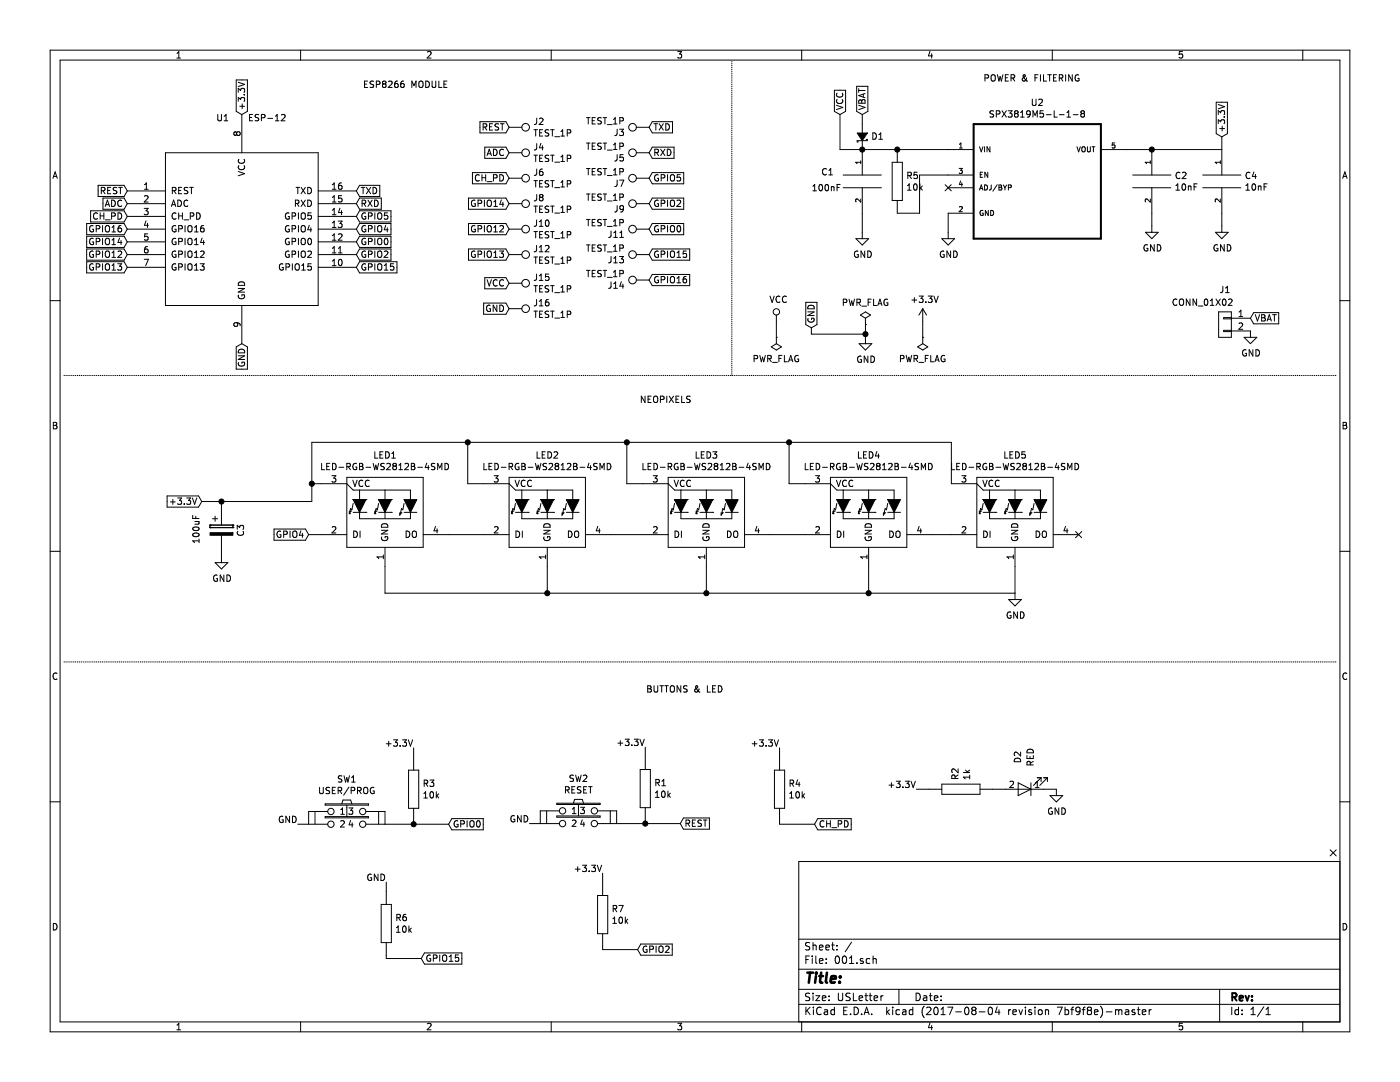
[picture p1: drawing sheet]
<svg xmlns="http://www.w3.org/2000/svg" width="279mm" height="216mm" viewBox="0 0 279 216" stroke-linecap="round" stroke-linejoin="round" font-family="sans-serif">
<g fill="none" stroke="#000" stroke-width=".2">
<path d="M10 10h259.4v195.9h-259.4zM12 12h255.4v191.9h-255.4zM35.3 10.6l.4-.3v1.3M35.3 11.6h.7M47.1 16h2.3v6.2l-1.1 .7-1.2-.7zM47.5 18.4v-.8l.5 .5 .2-.4h.5l.1 .2-.1 .5M47.5 16.4l1.3 .4-1.3 .5M48.7 18.9h.1M60 10v2M72.7 16.8h.5M73.4 16.2h-.7v1.2h.7M74.6 16.3l-.5-.1-.2 .1-.1 .2 .2 .2 .4 .2 .2 .3-.3 .2h-.5"/>
<path d="M75.1 16.8h.6l.1-.2v-.3l-.7-.1v1.2M76.6 16.7l-.3 .3v.2l.3 .2h.3l.1-.2v-.4l-.2-.1M76.6 16.7l-.3-.2 .3-.3 .4 .1v.3l-.2 .1M76.6 16.7h.2M77.5 16.3l.5-.1 .3 .3-.8 .9h.8M79.3 16.2l-.4 .1-.2 .4 .2 .7h.4l.2-.2-.2-.5h-.3l-.3 .2M80.6 16.2l-.4 .1a.87 .87 0 0 0 0 1.1l.4-.1v-.5l-.4-.1-.2 .2M82.2 17.4v-1.2l.4 .9 .4-.9v1.2M83.6 16.4l.3-.2a.44 .44 0 0 1 .5 .4v.7l-.5 .1-.3-.1zM85 16.2a.64 .64 0 0 1 .7 .6 .64 .64 0 0 1-.7 .6zM85.3 10.4l.5-.1 .2 .3-.8 1h.8M86.2 16.2v1l.3 .2h.3l.2-.2v-1"/>
<path d="M87.6 16.2v1.2h.6M88.6 16.8h.4M89.2 16.2h-.6v1.2h.6M110 10v2M135.3 10.3h.7l-.4 .5 .4 .1v.6l-.2 .1-.5-.1M160 10v2M166.5 18h2.3v4.2l-1.2 .7-1.1-.7zM167.1 19.9a.58 .58 0 0 0 .4 .8 .58 .58 0 0 0 .6-.8M167.1 18.6a.58 .58 0 0 0 .4 .8 .58 .58 0 0 0 .6-.7v-.1M171 17.2h2.2v5l-1.1 .7-1.1-.7zM171.4 17.7v.7M171.4 18.1h1.2"/>
<path d="M171.5 20l.2-.1 .3 .3 .2-.3h.2l.2 .2v.5h-1.2zM172.3 18.8v.6M172.6 18.7l-1.2 .4 1.2 .4M185.6 10.2l-.3 1h.8M185.9 10.7v.9M196.6 15.6l.7-.1v-.5l-.7-.1v1.3M197.8 15.1l.3-.2a.44 .44 0 0 1 .5 .4v.7l-.5 .2-.3-.2zM199.1 14.9l.3 1.3 .2-.9 .2 .9 .4-1.3M200.6 15.5h.5M201.2 14.9h-.6v1.3h.6M201.8 15.6l.6-.1 .1-.2-.1-.3-.6-.1v1.3M202.1 15.6l.4 .6"/>
<path d="M204.9 15.5l-.3 .6a.35 .35 0 0 1-.5 0 .35 .35 0 0 1 0-.5l.5-.4-.2-.3-.1 .1a1.25 1.25 0 0 0 .8 1.2M206 19.8v1l.3 .3 .3-.1 .2-.2v-1M206.6 15.5h.4M207.2 14.9h-.6v1.3M207.3 19.9l.5-.1 .2 .3-.8 1h.8M207.6 14.9v1.3M208.3 14.9v1.3h.6M209.1 14.9h.7M209.5 14.9v1.3M210 10v2M210.3 15.5h.4M210.8 14.9h-.5v1.3h.5"/>
<path d="M211.4 15.6l.6-.1 .1-.5-.7-.1v1.3M211.7 15.6l.4 .6M212.7 14.9v1.3M214 14.9v1.3l-.7-1.3v1.3M215.3 15a.59 .59 0 0 0-.8 .6 .59 .59 0 0 0 .8 .5v-.5h-.2M236 10.3h-.6l-.1 .6 .2-.1h.4l.1 .7-.2 .1-.5-.1M260 10v2M10.6 35.6l.4-1.3 .4 1.3M10.7 35.2h.6M19.6 37h5.2l.6 1.1-.6 1.1h-5.2zM20.2 38l.7-.1v-.4l-.7-.1v1.3M20.5 38l.5 .7"/>
<path d="M20.5 39.5h4.3l.6 1.1-.6 1.2h-4.3zM21.5 38h.4M22.1 37.4h-.6v1.3h.6M22.3 39.9a.64 .64 0 0 1 .7 .7 .64 .64 0 0 1-.7 .6zM23.3 37.5l-.5-.1-.2 .2 .1 .3 .6 .3v.3l-.2 .2-.5-.1M23.7 37.4h.7M24 37.4v1.3M25.4 38.1h7.6M28.8 37.8h.8M28.8 36.9l.4-.4v1.3M28.8 39.2l.5-.2 .3 .4-.8 .9h.8M33 30.5h30.5v30.5h-30.5z"/>
<path d="M34.4 38l.7-.1v-.4l-.7-.1v1.3M34.7 38l.4 .7M35.5 39.9a.64 .64 0 0 1 .7 .7 .64 .64 0 0 1-.7 .6zM35.7 38h.4M36.3 37.4h-.6v1.3h.6M37.5 37.5l-.5-.1-.2 .1v.2l.1 .2 .5 .2 .1 .3-.3 .3-.4-.1M37.8 37.4h.8M38.2 37.4v1.3M43.5 22.8v1.1l.2 .2h.4l.1-.2v-1.1M44.7 24.1h.8M44.7 23.2l.4-.4v1.3M47.2 26.5l-.2-.2-.3 .2v.3l.2 .2 .3-.2"/>
<path d="M47.2 26.5l.2-.2h.3l.2 .2v.4l-.2 .1h-.3l-.2-.2M47.2 26.5v.3M47.5 20.2v-.7l.5 .4 .2-.4 .6 .1v.4l-.1 .2M47.5 34.2l1.3 .4-1.3 .5M47.7 31.8a.56 .56 0 0 0 .5 .8 .56 .56 0 0 0 .5-.8M47.7 33.1a.56 .56 0 0 0 .5 .8 .56 .56 0 0 0 .5-.8M47.9 21.2h.9M48.3 22.9v7.6M48.3 20.7v1M49.8 23.4h.4M50.4 22.8h-.6v1.3h.6M51.6 22.9l-.4-.1-.2 .2-.1 .2 .1 .2 .5 .2 .1 .3-.2 .2h-.5"/>
<path d="M52.2 23.5l.6-.1 .1-.1-.1-.3-.6-.2v1.3M53.4 23.6h1M55 24.1h.7M55 23.2l.3-.4v1.3M56.2 23l.4-.2 .3 .4-.8 .9h.8M59.1 37.4h.7M59.4 37.4v1.3M60.1 39.9l.8 1.3M60.1 37.4l.8 1.3M60.9 39.9l-.8 1.3M60.9 37.4l-.8 1.3M61.4 39.9a.64 .64 0 0 1 .8 .7 .64 .64 0 0 1-.8 .6z"/>
<path d="M61.4 37.4a.64 .64 0 0 1 .8 .6 .64 .64 0 0 1-.8 .7zM63.5 38.1h7.6M66.3 37.8h.8M66.3 36.9l.4-.4v1.3M66.3 39.4l.4-.4v1.3M68.1 36.5l-.4 .1-.2 .5 .1 .5 .5 .1 .2-.2-.2-.4-.3-.1-.3 .2M68.2 39h-.6l-.1 .6 .5-.1 .3 .3v.3l-.3 .2-.5-.1M71.8 39.5h4.3v2.3h-4.3l-.7-1.2zM71.8 37h4v2.2h-4l-.7-1.1zM72.1 37.4h.7M72.5 37.4v1.3M73.1 37.4l.9 1.3"/>
<path d="M73.4 39.9l.9 1.3M74 37.4l-.9 1.3M74.3 39.9l-.9 1.3M74.4 37.4a.64 .64 0 0 1 .8 .6 .64 .64 0 0 1-.8 .7zM74.8 39.9a.64 .64 0 0 1 .7 .7 .64 .64 0 0 1-.7 .6zM93.5 39.5h7.5l.6 1.1-.6 1.2h-7.5zM94.3 34.4h6.7l.6 1.2-.6 1.1h-6.7zM95.7 35a.56 .56 0 0 0-.8 .1 .56 .56 0 0 0 0 .7l.4 .3 .4-.1M95.8 24.3h5.2l.6 1.1-.6 1.1h-5.2zM96.2 34.8v1.3M96.2 35.5h.7M96.4 25.3l.7-.1v-.4l-.7-.1v1.3"/>
<path d="M96.7 39.9v1.3M96.7 25.3l.5 .7M96.7 29.4h4.3l.6 1.1-.6 1.1h-4.3zM96.9 34.8v1.3M97.2 31l.4-1.2 .5 1.2M97.2 36.2h1M97.3 30.7h.6M97.7 25.3h.4M98.3 24.7h-.6v1.3h.6M98.5 29.8a.64 .64 0 0 1 .7 .6 .64 .64 0 0 1-.7 .6zM98.5 35.5l.7-.1v-.4l-.7-.2v1.3M99.5 24.8l-.5-.1-.2 .2 .1 .3 .6 .3v.3l-.2 .2-.5-.1"/>
<path d="M99.7 34.8a.64 .64 0 0 1 .8 .7 .64 .64 0 0 1-.8 .6zM99.9 24.7h.7M100.1 39.9l-.4 .9h.8M100.2 24.7v1.3M100.5 29.9a.56 .56 0 0 0-.8 .5 .56 .56 0 0 0 .8 .5M101.6 35.6h2.5M101.6 25.4h2.5M101.6 30.5h2.5M106.6 25.9h.7M106.6 31h.7M106.6 36h.7M106.9 25.9v1.3"/>
<path d="M106.9 31v1.2M106.9 36v1.3M107.1 28.7v.9l-.2 .3h-.3M107.1 33.7v.9l-.2 .4h-.3M107.1 23.6v.9l-.2 .3h-.3M107.1 38.8v.9l-.2 .3-.3 .1M107.6 23.7l.5-.1 .3 .3-.8 .9h.8M107.7 26.5h.4M107.7 31.6h.4M107.7 36.7h.4M107.9 39.4l-.3-.3 .3-.3h.2l.3 .3-.3 .3M107.9 39.4l-.3 .2v.3l.3 .2 .4-.1 .1-.1v-.3l-.3-.2"/>
<path d="M107.9 39.4h.2M107.9 28.6l-.3 .9h.8M108.3 33.7h-.3a.79 .79 0 0 0-.1 1.3h.4l.1-.5-.3-.3h-.2l-.3 .3M108.3 29.1v.8M108.3 25.9h-.6v1.3h.6M108.3 31h-.6v1.2h.6M108.3 36h-.6v1.3h.6M109.5 26l-.5-.1-.2 .1v.4l.6 .2 .1 .3-.2 .3-.5-.1M109.5 31h-.5l-.2 .1v.3l.6 .3 .1 .3-.2 .2h-.5M109.5 36.1l-.5-.1-.2 .2v.3l.6 .3 .1 .3-.2 .2h-.5M109.9 25.9h.7M109.9 31h.7"/>
<path d="M109.9 36h.7M110.2 25.9v1.3M110.2 31v1.2M110.2 36v1.3M110.7 27.3h1M110.7 32.4h1M110.7 37.4h1M111.9 27.2h.7M111.9 26.2l.4-.3v1.3M111.9 31.3l.4-.3v1.2M111.9 36.4l.4-.4v1.3M111.9 32.2h.7"/>
<path d="M111.9 37.3h.7M113.2 26.5h.6l.1-.5-.7-.1v1.3M113.2 31.6h.6l.1-.5-.7-.1v1.2M113.2 36.7h.6l.1-.5-.7-.2v1.3M117 38.7h.8M117 33.6h.8M117 28.5h.8M117 23.5h.8M117.4 23.5v1.2M117.4 28.5v1.3M117.4 33.6v1.3M117.4 38.7v1.3"/>
<path d="M118.2 39.3h.4M118.2 34.2h.4M118.2 29.2h.4M118.2 24.1h.4M118.8 23.5h-.6v1.2h.6M118.8 28.5h-.6v1.3h.6M118.8 33.6h-.6v1.3h.6M118.8 38.7h-.6v1.3h.6M120 28.6l-.5-.1-.2 .2v.3l.6 .3 .1 .3-.2 .2h-.5M120 23.5h-.5l-.2 .1v.4l.6 .2 .1 .3-.2 .2h-.5M120 33.7l-.5-.1-.2 .2v.3l.6 .3 .1 .3-.2 .2-.5-.1M120 38.8l-.5-.1-.2 .1v.4l.6 .2 .1 .4-.2 .2-.5-.1"/>
<path d="M120.4 38.7h.7M120.4 33.6h.7M120.4 28.5h.7M120.4 23.5h.7M120.7 23.5v1.2M120.7 28.5v1.3M120.7 33.6v1.3M120.7 38.7v1.3M121.2 24.9h1M121.2 29.9h1M121.2 35h1M122.4 23.8l.4-.3v1.2"/>
<path d="M122.4 28.9l.4-.4v1.3M122.4 34l.4-.4v1.3M122.4 39.1l.4-.4v1.3M122.4 40h.7M122.4 34.9h.7M122.4 29.8h.7M122.4 24.7h.7M123.2 25.8v.9l-.2 .3-.3 .1M123.2 30.9v.9l-.2 .3h-.3M123.2 35.9v1l-.2 .3h-.3M123.6 25.8h.8l-.4 .5 .4 .1v.4l-.2 .3-.6-.2M123.6 35.9h.9l-.5 1.3"/>
<path d="M123.7 29.2h.6l.1-.5-.7-.2v1.3M123.7 34.3l.6-.1 .1-.4-.7-.2v1.3M123.7 39.4l.6-.1 .1-.5-.7-.1v1.3M123.7 24.1h.6l.1-.5-.7-.1v1.2M124.4 30.9h-.6l-.1 .6 .5-.2 .2 .3v.3l-.2 .2-.5-.1M127 35.6h2.5M127 25.4h2.5M127 30.5h2.5M130.2 39.5h6.2v2.3h-6.2l-.7-1.2zM130.2 24.3h4v2.2h-4l-.7-1.1zM130.2 29.4h4.3v2.2h-4.3l-.7-1.1zM130.2 34.4h6.2v2.3h-6.2l-.7-1.1z"/>
<path d="M130.5 24.7h.7M130.7 30.4l.7-.1v-.4l-.7-.1v1.2M130.9 24.7v1.3M131 30.4l.4 .6M131.4 34.9a.59 .59 0 0 0-.8 .6 .59 .59 0 0 0 .8 .6v-.5h-.2M131.5 24.7l.9 1.3M131.9 29.8l.8 1.2M132 35.5l.6-.1v-.4l-.6-.2v1.3M132.4 24.7l-.9 1.3M132.7 29.8l-.8 1.2M132.9 24.7a.64 .64 0 0 1 .7 .6 .64 .64 0 0 1-.7 .7zM133.2 29.8a.64 .64 0 0 1 .7 .6 .64 .64 0 0 1-.7 .6z"/>
<path d="M133.2 34.8v1.3M133.2 39.9v1.3M133.8 35l.3-.2a.44 .44 0 0 1 .5 .5v.6l-.5 .2-.3-.2zM135.8 34.8h-.6l-.1 .7 .5-.2 .2 .3v.3l-.2 .2-.5-.1M162.2 38.1h.7M162.2 37.2l.4-.4v1.3M163.6 36.9l.1-.1a.67 .67 0 0 1 .5 .6 .67 .67 0 0 1-.5 .7l-.3-.5zM164.8 36.9l.1-.1a.69 .69 0 0 1 .5 .6 .69 .69 0 0 1-.5 .7l-.3-.5zM164.9 33.8a.56 .56 0 0 0-.8 .5 .56 .56 0 0 0 .8 .5M165.4 34.9h.7M165.4 34l.4-.4v1.3M165.9 37.4l.5-.1v.8"/>
<path d="M165.9 37.2v.9M166.9 21l1.3 .4-1.3 .5M167.1 37.4h.4M167.6 22.9v6.9h26.7M167.7 36.8h-.6v1.3M168.3 37.5h7.6M168.3 34.9h7.6M171.4 21l1.2 .4-1.2 .5M171.8 32.4h-1l.2 .3M171.8 32.1v.6M171.8 39.7v.6l-.8-.6-.2 .2v.4M172 20.2v.4"/>
<path d="M172.1 22.9v3.6M172.1 28.1v6.8M172.1 37.5v10.1M172.8 27.8h.3v.3h-2v.2h.2M174.2 26.5a.64 .64 0 0 1 .7 .7 .64 .64 0 0 1-.7 .6zM175.4 27.8h.7M175.4 26.9l.4-.4v1.3M178.1 32.4h2v7.6h-2zM179.1 29.8v2.6M181.1 37l.4-.3v1.2M181.1 37.9h.7M181.2 35l.6-.1v-.4l-.6-.1v1.2"/>
<path d="M181.5 35l.4 .6M182.4 36.8l.2-.1a.69 .69 0 0 1 .4 .6 .69 .69 0 0 1-.4 .6l-.3-.4zM183 34.4h-.6v.6l.5-.2 .2 .3v.3l-.2 .2-.5-.1M183.6 36.7v1.2M183.7 37.5l.4 .4M184.1 37.1l-.5 .5M188.6 36.9l1.2 1.2M189.2 37.5h5.1M189.8 36.9l-1.2 1.2M191.4 33.6h.6l-.3 .4 .3 .2v.3l-.2 .1-.4-.1M191.5 28.8l.3-.3v1M191.5 29.5h.5"/>
<path d="M191.7 36.1l-.2 .7h.6M191.9 36.5v.7M194.3 34.9h-10.8v7.6h-4.4v-2.5M195.5 29.3l.3 1 .4-1M195.5 37.9l.3-1 .4 1M195.6 37.6h.5M195.6 34.8h.4M196.1 34.4h-.5v1h.5M196.5 36.9a.51 .51 0 0 1 .6 .5 .51 .51 0 0 1-.6 .5zM196.5 29.3v1M197.1 34.4v1l-.6-1v1M197.6 29.3v1l-.6-1v1"/>
<path d="M197.8 36.9v.9l-.4 .1M198.3 22.2l-.5-.1-.2 .1v.4l.6 .2 .1 .3-.3 .3-.4-.1M198.8 22.8l.6-.1 .2-.2-.1-.3-.7-.1v1.3M199 36.9l-.9 1.3M199.4 37.4h.3M199.4 36.9h.3l.2 .2-.2 .3 .2 .1v.2l-.2 .2h-.3zM200 22.1l.8 1.3M200.2 36.9l.4 .5M200.6 37.4v.5M200.8 22.1l-.8 1.3M200.9 36.9l-.3 .5M201.2 22.1h.8l-.5 .5 .4 .1v.5l-.2 .2-.5-.2"/>
<path d="M201.2 37.4h.5l.1-.4-.6-.1v1M202.7 22.7l-.2 .2v.2l.2 .3 .4-.1 .1-.2v-.2l-.3-.2M202.7 22.7l-.2-.3 .2-.3h.2l.3 .3-.3 .3M202.7 22.7h.2M203.7 23.4h.7M203.7 22.5l.3-.4v1.3M205.6 22.7l-.2 .2-.4-.1-.1-.1 .1-.5 .4-.1 .2 .3-.2 .8-.4 .2M206.1 23.4v-1.3l.5 .9 .4-.9v1.3M208.2 22.1h-.6l-.1 .6 .5-.1 .3 .2v.3l-.3 .3-.5-.2M208.8 22.9h1M210.4 22.1v1.3h.6M211.4 22.9h1"/>
<path d="M212.9 23.4h.7M212.9 22.5l.4-.4v1.3M214.2 22.9h1M214.9 29.3l.4 1 .3-1M216 22.7l-.3-.3 .3-.3 .4 .1v.3l-.2 .2M216 22.7l-.3 .2v.2l.3 .3 .3-.1 .1-.2v-.3l-.2-.1M216 29.4l.1-.1 .4 .1 .1 .5-.3 .4-.3-.2zM216 22.7h.2M217 29.3v.8l.2 .2 .4-.2v-.8M217.9 29.3h.6M218.2 29.3v1M219.7 29.8h24.1"/>
<path d="M222.5 28.5h-.5l-.1 .5h.5l.1 .4-.2 .1-.4-.1M226.1 37.5h7.6M226.1 34.9h7.6M229.6 32.4h-1.1l.3 .3M229.6 39.7v.6l-.8-.6-.3 .2 .1 .4M229.6 32.1v.6M229.9 29.8v5.1M229.9 37.5v8.9M234.7 37.9h.7M234.7 37l.4-.3v1.2M235.5 34.5a.56 .56 0 0 0-.8 .5 .56 .56 0 0 0 .8 .5M236 34.5l.4-.1 .3 .3-.8 .9h.8"/>
<path d="M236 36.8l.2-.1a.67 .67 0 0 1 .4 .6 .67 .67 0 0 1-.4 .6l-.3-.4zM237.2 37.1v.8M237.2 37.2h.4l.1 .7M238.3 37.3h.4M238.9 36.7h-.6v1.2M240 37.5h7.6M240 34.9h7.6M242.7 20.4h2.3v6.3l-1.2 .6-1.1-.6zM243.1 24.7v-.8l.5 .4 .1-.3h.6l.1 .5-.1 .2M243.1 22.9v-.8l.5 .4 .1-.4h.6l.1 .2-.1 .6M243.1 20.9l1.3 .4-1.3 .4M243.4 25.7h1"/>
<path d="M243.5 32.4h-1l.3 .3M243.5 39.7v.6l-.7-.6-.3 .2 .1 .4M243.5 32.1v.6M243.8 27.3v7.6M243.8 37.5v8.9M243.9 25.2v.9M244.3 23.3h.1M248.6 37.9h.8M248.6 37l.4-.3v1.2M249.5 34.5a.56 .56 0 0 0-.8 .5 .56 .56 0 0 0 .8 .5M250 36.8l.2-.1a.67 .67 0 0 1 .4 .6 .67 .67 0 0 1-.4 .6l-.3-.4zM250.2 34.3l-.3 .9h.8"/>
<path d="M250.5 34.8v.8M251.1 37.2h.5l.1 .7M251.1 37.1v.8M252.3 37.3h.4M252.9 36.7h-.6v1.2M268 35.6l.4-1.3 .4 1.3M268.1 35.2h.6M10 60h2M17.3 49.7h7.5l.6 1.1-.6 1.1h-7.5zM17.3 47.1h7.5l.6 1.2-.6 1.1h-7.5zM17.3 44.6h7.5l.6 1.1-.6 1.1h-7.5zM17.3 52.2h7.5l.6 1.1-.6 1.2h-7.5z"/>
<path d="M18.1 42.1h6.7l.6 1.1-.6 1.1h-6.7zM18.6 50.2a.59 .59 0 0 0-.7 .5 .59 .59 0 0 0 .7 .6l.1-.5h-.3M18.6 47.6a.59 .59 0 0 0-.7 .6 .59 .59 0 0 0 .7 .6l.1-.5h-.3M18.6 45.1a.59 .59 0 0 0-.7 .6 .59 .59 0 0 0 .7 .5l.1-.5h-.3M18.6 52.7a.59 .59 0 0 0-.7 .6 .59 .59 0 0 0 .7 .5l.1-.4h-.3M19.2 50.7h.6l.1-.2v-.3l-.7-.1v1.3M19.2 48.2h.6l.1-.2v-.3l-.7-.2v1.3M19.2 45.7l.6-.1 .1-.2v-.3l-.7-.1v1.3M19.2 53.3l.6-.1 .1-.1v-.3l-.7-.2v1.3M19.5 42.6a.56 .56 0 0 0-.8 .1 .56 .56 0 0 0 0 .7l.4 .3 .4-.1M20 42.5v1.2M20 43.1h.7"/>
<path d="M20.5 45v1.3M20.5 47.5v1.3M20.5 50.1v1.3M20.5 52.6v1.3M20.7 42.5v1.2M21 43.9h1M21 41.2l.4-1.3 .5 1.3M21.1 50.3l.2-.2a.45 .45 0 0 1 .6 .4l-.2 .8h-.5a.92 .92 0 0 1-.1-1zM21.1 47.7l.2-.2a.45 .45 0 0 1 .6 .5l-.2 .8h-.5a.92 .92 0 0 1-.1-1.1zM21.1 45.2l.2-.2a.45 .45 0 0 1 .6 .4l-.2 .8h-.5a.92 .92 0 0 1-.1-1zM21.1 52.8l.2-.2a.45 .45 0 0 1 .6 .5l-.2 .7h-.5a.92 .92 0 0 1-.1-1zM21.1 40.8h.6"/>
<path d="M22.3 43.1l.7-.1v-.4l-.7-.1v1.2M22.4 51.4h.7M22.4 48.8h.7M22.4 46.3h.7M22.4 45.4l.3-.4v1.3M22.4 47.9l.3-.4v1.3M22.4 50.4l.3-.3v1.3M22.4 53l.3-.4v1.3M22.4 53.9h.7M23.5 52.6h.8l-.4 .5 .3 .1v.6l-.2 .1-.5-.1M23.5 50.2l.5-.1 .3 .3-.8 1h.8M23.5 42.5a.64 .64 0 0 1 .8 .6 .64 .64 0 0 1-.8 .6z"/>
<path d="M23.9 47.5l-.4 .9h.8M24.2 45h-.3a.79 .79 0 0 0-.1 1.3l.4-.1v-.6l-.4-.1-.3 .2M24.2 48v.8M24.3 40.1a.56 .56 0 0 0-.8 .5 .56 .56 0 0 0 .8 .5M25.4 40.6h7.6M25.4 45.7h7.6M25.4 50.8h7.6M25.4 43.2h7.6M25.4 48.3h7.6M25.4 53.3h7.6M28.8 41.6h.8l-.5 .5 .4 .1 .1 .4-.3 .2-.5-.1M28.8 51.7h.8l-.5 1.3"/>
<path d="M29.1 44.1l-.3 .9h.8M29.4 49.2h-.2a.79 .79 0 0 0-.1 1.3l.3-.1 .2-.5-.3-.2h-.2l-.3 .2M29.4 44.6v.8M29.5 46.7h-.6l-.1 .6 .5-.2 .3 .3v.3l-.3 .2-.5-.1M34.2 41.2l.4-1.3 .5 1.3M34.3 40.8h.7M35.1 50.2a.59 .59 0 0 0-.8 .5 .59 .59 0 0 0 .8 .6v-.5h-.2M35.1 47.6a.59 .59 0 0 0-.8 .6 .59 .59 0 0 0 .8 .6v-.5h-.2M35.1 45.1a.59 .59 0 0 0-.8 .6 .59 .59 0 0 0 .8 .5v-.5h-.2M35.1 52.7a.59 .59 0 0 0-.8 .6 .59 .59 0 0 0 .8 .5v-.4h-.2M35.1 42.6a.56 .56 0 0 0-.8 .5 .56 .56 0 0 0 .8 .5M35.7 50.7l.6-.1v-.4l-.6-.1v1.3"/>
<path d="M35.7 48.2l.6-.1v-.4l-.6-.2v1.3M35.7 45.7l.6-.1v-.5l-.6-.1v1.3M35.7 43.1h.7M35.7 53.3l.6-.1v-.4l-.6-.2v1.3M35.7 42.5v1.2M36.4 42.5v1.2M36.7 43.9h1M36.9 45v1.3M36.9 47.5v1.3M36.9 50.1v1.3M36.9 52.6v1.3M37.5 40.1a.58 .58 0 0 0-.8 .4 .58 .58 0 0 0 .7 .6h.1"/>
<path d="M37.5 50.3l.3-.2a.44 .44 0 0 1 .5 .4v.7l-.5 .2-.3-.2zM37.5 47.7l.3-.2a.44 .44 0 0 1 .5 .5v.6l-.5 .2-.3-.2zM37.5 45.2l.3-.2a.44 .44 0 0 1 .5 .4v.7l-.5 .2-.3-.2zM37.5 52.8l.3-.2a.44 .44 0 0 1 .5 .5v.6l-.5 .2-.3-.2zM38 43.1h.6v-.5l-.6-.1v1.2M38.8 51.4h.7M38.8 48.8h.7M38.8 46.3h.7M38.8 53.9h.7M38.8 45.4l.4-.4v1.3M38.8 47.9l.4-.4v1.3M38.8 50.4l.4-.3v1.3"/>
<path d="M38.8 53l.4-.4v1.3M39.2 42.5a.64 .64 0 0 1 .8 .6 .64 .64 0 0 1-.8 .6zM40 52.6h.7l-.4 .5 .4 .1-.1 .6-.4 .1-.2-.1M40 50.2l.5-.1 .2 .3-.7 1h.7M40.3 47.5l-.3 .9h.8M40.6 45l-.3 .1a.87 .87 0 0 0 0 1.2l.4-.1v-.6l-.4-.1-.3 .2M40.6 48v.8M47.5 57.6h1.3l-1.3 .7h1.3M47.6 58.9a.59 .59 0 0 0 .6 .7 .59 .59 0 0 0 .6-.7l-.5-.1v.3M47.7 56.3a.67 .67 0 0 1 .8 0 .67 .67 0 0 1 .3 .6h-1.3zM56.5 52.7a.59 .59 0 0 0-.8 .6 .59 .59 0 0 0 .8 .5v-.4h-.2M57.1 53.3l.6-.1 .1-.1-.1-.3-.6-.2v1.3"/>
<path d="M57.7 50.2a.59 .59 0 0 0-.8 .5 .59 .59 0 0 0 .8 .6v-.5h-.2M57.7 47.6a.59 .59 0 0 0-.8 .6 .59 .59 0 0 0 .8 .6v-.5h-.2M57.7 45.1a.59 .59 0 0 0-.8 .6 .59 .59 0 0 0 .8 .5v-.5h-.2M57.7 42.5a.59 .59 0 0 0-.8 .6 .59 .59 0 0 0 .8 .6v-.5h-.2M58.3 50.7l.7-.1v-.4l-.7-.1v1.3M58.3 48.2l.7-.1v-.4l-.7-.2v1.3M58.3 45.7l.7-.1v-.5l-.7-.1v1.3M58.3 43.1l.7-.1v-.4l-.7-.1v1.2M58.3 52.6v1.3M59 40.6l.6-.1v-.4l-.6-.2v1.3M59 52.8l.2-.2a.45 .45 0 0 1 .5 .5l-.1 .7h-.5a.92 .92 0 0 1-.1-1zM59.3 40.6l.4 .6"/>
<path d="M59.6 42.5v1.2M59.6 45v1.3M59.6 47.5v1.3M59.6 50.1v1.3M60.1 50.3l.3-.2a.44 .44 0 0 1 .5 .4v.7l-.5 .2-.3-.2zM60.1 47.7l.3-.2a.44 .44 0 0 1 .5 .5v.6l-.5 .2-.3-.2zM60.1 45.2l.3-.2a.44 .44 0 0 1 .5 .4v.7l-.5 .2-.3-.2zM60.1 42.6l.3-.1a.44 .44 0 0 1 .5 .4v.7l-.5 .1-.3-.1zM60.2 53.9h.7M60.2 53l.4-.4v1.3M61.4 50.2l.5-.1 .3 .3-.8 1h.8M61.5 47.7l.2-.2a.67 .67 0 0 1 .5 .7 .67 .67 0 0 1-.5 .6l-.3-.5z"/>
<path d="M61.7 45l-.3 .8h.8M62 45.4v.9M62.1 42.5h-.6l-.1 .6 .2-.1 .5 .1v.5l-.2 .1-.5-.1M62.1 52.6h-.6l-.1 .6 .2-.1 .5 .1v.6l-.2 .1-.5-.1M63.5 40.6h7.6M63.5 45.7h7.6M63.5 50.8h7.6M63.5 43.2h7.6M63.5 48.3h7.6M63.5 53.3h7.6M66.3 40.3h.8M66.3 42.8h.8"/>
<path d="M66.3 47.9h.8M66.3 50.5h.8M66.3 41.9l.4-.3v1.2M66.3 53h.8M66.3 44.5l.4-.4v1.3M66.3 47l.4-.3v1.2M66.3 49.6l.4-.4v1.3M66.3 52.1l.4-.4v1.3M66.3 45.4h.8M67.5 44.1h.8l-.5 .5 .4 .1 .1 .5-.3 .2-.5-.1M67.5 46.8l.5-.1 .3 .3-.8 .9h.8M67.5 50.5h.8"/>
<path d="M67.5 49.6l.4-.4v1.3M67.7 51.9l.1-.2a.67 .67 0 0 1 .5 .7 .67 .67 0 0 1-.5 .6l-.3-.5zM67.8 41.5l-.3 .9h.8M68.1 42v.8M71.8 49.7h6.2v2.2h-6.2l-.7-1.1zM71.8 42.1h6.2v2.2h-6.2l-.7-1.1zM71.8 44.6h6.2v2.2h-6.2l-.7-1.1zM71.8 47.1h6.2v2.3h-6.2l-.7-1.1zM71.8 52.2h7.4v2.3h-7.4l-.7-1.2zM72.3 40.6l.6-.1v-.4l-.6-.2v1.3M72.6 40.6l.4 .6M72.9 50.2a.59 .59 0 0 0-.7 .5 .59 .59 0 0 0 .7 .6l.1-.5h-.3"/>
<path d="M72.9 42.5a.59 .59 0 0 0-.7 .6 .59 .59 0 0 0 .7 .6l.1-.5h-.3M72.9 45.1a.59 .59 0 0 0-.7 .6 .59 .59 0 0 0 .7 .5l.1-.5h-.3M72.9 47.6a.59 .59 0 0 0-.7 .6 .59 .59 0 0 0 .7 .6l.1-.5h-.3M72.9 52.7a.59 .59 0 0 0-.7 .6 .59 .59 0 0 0 .7 .5l.1-.4h-.3M73.5 50.7l.7-.1v-.4l-.7-.1v1.3M73.5 43.1l.7-.1v-.4l-.7-.1v1.2M73.5 45.7l.7-.1v-.5l-.7-.1v1.3M73.5 48.2l.7-.1v-.4l-.7-.2v1.3M73.5 53.3l.7-.1v-.4l-.7-.2v1.3M74.8 42.5v1.2M74.8 45v1.3M74.8 47.5v1.3"/>
<path d="M74.8 50.1v1.3M74.8 52.6v1.3M75.4 50.3l.3-.2a.44 .44 0 0 1 .5 .4l-.1 .7-.4 .2-.3-.2zM75.4 42.6l.3-.1a.44 .44 0 0 1 .5 .4l-.1 .7-.4 .1-.3-.1zM75.4 45.2l.3-.2a.44 .44 0 0 1 .5 .4l-.1 .7-.4 .2-.3-.2zM75.4 47.7l.3-.2a.44 .44 0 0 1 .5 .5l-.1 .6-.4 .2-.3-.2zM75.4 52.8l.3-.2a.44 .44 0 0 1 .5 .5l-.1 .6-.4 .2-.3-.2zM76.7 50.2l.5-.1 .2 .3-.8 1h.8M76.7 53.9h.7M76.7 53l.4-.4v1.3M76.8 47.7l.2-.2a.67 .67 0 0 1 .4 .7 .67 .67 0 0 1-.4 .6l-.3-.5zM77 45l-.3 .8h.8"/>
<path d="M77.3 45.4v.9M77.3 42.5h-.5l-.1 .6 .5-.1 .2 .2v.3l-.2 .2-.5-.1M78.6 52.6h-.6l-.1 .6 .2-.1 .4 .1 .1 .6-.2 .1-.5-.1M93.5 49.7h7.5l.6 1.1-.6 1.1h-7.5zM93.5 44.6h7.5l.6 1.1-.6 1.1h-7.5zM94.8 50.2a.59 .59 0 0 0-.7 .5 .59 .59 0 0 0 .7 .6l.1-.5h-.3M94.8 45.1a.59 .59 0 0 0-.7 .6 .59 .59 0 0 0 .7 .5l.1-.5h-.3M94.8 40a.59 .59 0 0 0-.7 .6 .59 .59 0 0 0 .7 .5l.1-.4h-.3M95.4 50.7h.6l.1-.2v-.3l-.7-.1v1.3M95.4 45.7l.6-.1 .1-.2v-.3l-.7-.1v1.3M95.4 40.6l.6-.1 .1-.1v-.3l-.7-.2v1.3M96.7 45v1.3"/>
<path d="M96.7 50.1v1.3M96.7 55.4h4.3l.6 1.1-.6 1.1h-4.3zM97.2 55.8l.4 1.3 .5-1.3M97.3 50.3l.2-.2a.45 .45 0 0 1 .6 .4l-.2 .8h-.5a.92 .92 0 0 1-.1-1zM97.3 40.1l.2-.2a.45 .45 0 0 1 .6 .5l-.2 .7h-.5a.92 .92 0 0 1-.1-1zM97.3 45.2l.2-.2a.45 .45 0 0 1 .6 .4l-.2 .8h-.5a.92 .92 0 0 1-.1-1zM98.6 51.4h.7M98.6 46.3h.7M98.6 41.2h.7M98.6 50.4l.3-.3v1.3M98.6 40.3l.3-.4v1.3M98.6 45.4l.3-.4v1.3"/>
<path d="M99.2 55.9a.56 .56 0 0 0-.8 .5 .56 .56 0 0 0 .8 .5M99.7 50.1h.8l-.4 .5 .3 .1v.5l-.2 .2-.5-.2M99.7 45.1l.5-.1 .3 .4-.8 .9h.8M100.4 40.4v.8M100.5 55.9a.56 .56 0 0 0-.8 .5 .56 .56 0 0 0 .8 .5M101.6 40.6h2.5M101.6 45.7h2.5M101.6 50.8h2.5M101.6 56.5h2.5M106.6 41.1h.7M106.6 46.2h.7M106.6 51.3h.7"/>
<path d="M106.6 57h.7M106.9 41.1v1.3M106.9 46.2v1.3M106.9 51.3v1.3M106.9 57v1.3M107.1 43.9l-.1 1.1-.4 .2M107.1 49l-.1 1.1-.4 .1M107.1 54.7l-.1 1.1-.4 .2M107.1 59.8l-.1 1.1-.4 .1M107.6 44.2l.4-.3v1.3M107.6 45.2h.8M107.6 49.3l.4-.3v1.2"/>
<path d="M107.6 55l.4-.3v1.3M107.6 50.2h.8M107.6 56h.8M107.7 41.7h.4M107.7 46.8h.4M107.7 51.9h.4M107.7 57.6h.4M108.3 41.1h-.6v1.3h.6M108.3 46.2h-.6v1.3h.6M108.3 51.3h-.6v1.3h.6M108.3 57h-.6v1.3h.6M108.8 49.1l.5-.1 .3 .3-.8 .9h.8"/>
<path d="M109 44l.1-.1a.67 .67 0 0 1 .5 .6 .67 .67 0 0 1-.5 .7l-.3-.5zM109.4 59.8l-.4 .1-.2 .4 .1 .6 .5 .1 .2-.2-.2-.5-.3-.1-.3 .3M109.5 54.7h-.6l-.1 .6 .5-.1 .3 .2v.3l-.3 .3-.5-.2M109.5 46.3l-.5-.1-.2 .1v.4l.6 .2 .1 .3-.2 .3-.5-.1M109.5 41.2l-.5-.1-.2 .1v.4l.6 .3 .1 .3-.2 .2-.5-.1M109.5 51.4l-.5-.1-.2 .1v.4l.6 .2 .1 .3-.2 .3-.5-.1M109.5 57.1l-.5-.1-.2 .1v.4l.6 .2 .1 .3-.2 .3-.5-.1M109.9 41.1h.7M109.9 46.2h.7M109.9 51.3h.7M109.9 57h.7M110.2 41.1v1.3"/>
<path d="M110.2 46.2v1.3M110.2 51.3v1.3M110.2 57v1.3M110.7 42.5h1M110.7 47.6h1M110.7 52.7h1M110.7 58.4h1M111.9 41.5l.4-.4v1.3M111.9 46.6l.4-.4v1.3M111.9 51.6l.4-.3v1.3M111.9 57.4l.4-.4v1.3M111.9 42.4h.7"/>
<path d="M111.9 47.5h.7M111.9 52.6h.7M111.9 58.3h.7M113.2 46.9l.6-.1 .1-.5-.7-.1v1.3M113.2 51.9h.6l.1-.5-.7-.1v1.3M113.2 41.8l.6-.1 .1-.5-.7-.1v1.3M113.2 57.7l.6-.1 .1-.5-.7-.1v1.3M117 48.9h.8M117 43.8h.8M117 53.9h.8M117.4 43.8v1.3M117.4 48.9v1.2"/>
<path d="M117.4 53.9v1.3M118.2 49.5h.4M118.2 44.4h.4M118.2 54.6h.4M118.8 48.9h-.6v1.2h.6M118.8 43.8h-.6v1.3h.6M118.8 53.9h-.6v1.3h.6M120 48.9h-.5l-.2 .1v.4l.6 .2 .1 .3-.2 .2h-.5M120 43.9l-.5-.1-.2 .1v.4l.6 .2 .1 .3-.2 .3-.5-.1M120 54l-.5-.1-.2 .2v.3l.6 .3 .1 .3-.2 .2h-.5M120.4 48.9h.7M120.4 43.8h.7"/>
<path d="M120.4 53.9h.7M120.7 43.8v1.3M120.7 48.9v1.2M120.7 53.9v1.3M121.2 50.3h1M121.2 40.1h1M121.2 45.2h1M121.2 55.3h1M121.9 46.1v1.1l-.4 .2M121.9 51.2v1.1l-.4 .2M121.9 56.3v1.1l-.4 .1M122.4 50.1h.7"/>
<path d="M122.4 44.1l.4-.3v1.3M122.4 49.2l.4-.3v1.2M122.4 54.3l.4-.4v1.3M122.4 45.1h.7M122.4 55.2h.7M122.5 52.5h.7M122.5 46.5l.4-.4v1.3M122.5 51.5l.4-.3v1.3M122.5 56.6l.4-.3v1.2M122.5 47.4h.7M122.5 57.5h.7M123.2 41v.9l-.2 .3-.3 .1"/>
<path d="M123.6 51.2h.8l-.4 .5 .4 .1v.4l-.2 .3-.6-.2M123.7 44.4h.6l.1-.5-.7-.1v1.3M123.7 49.5h.6l.1-.5-.7-.1v1.2M123.7 54.6h.6l.1-.5-.7-.2v1.3M123.7 47.4h.7M123.7 46.5l.4-.4v1.3M124 56.2l-.3 .9h.8M124.3 56.7v.8M124.4 41.6l-.2 .2h-.4l-.1-.2 .1-.5 .4-.1 .2 .3-.1 .9-.5 .1M127 40.6h2.5M127 45.7h2.5M127 50.8h2.5"/>
<path d="M127 55.9h2.5M130.2 49.7h7.4v2.2h-7.4l-.7-1.1zM130.2 44.6h6.2v2.2h-6.2l-.7-1.1zM130.2 54.8h7.4v2.2h-7.4l-.7-1.1zM131.4 50.2a.59 .59 0 0 0-.8 .5 .59 .59 0 0 0 .8 .6v-.5h-.2M131.4 45.1a.59 .59 0 0 0-.8 .6 .59 .59 0 0 0 .8 .5v-.5h-.2M131.4 40a.59 .59 0 0 0-.8 .6 .59 .59 0 0 0 .8 .5v-.4h-.2M131.4 55.2a.59 .59 0 0 0-.8 .6 .59 .59 0 0 0 .8 .6v-.5h-.2M132 50.7l.6-.1v-.4l-.6-.1v1.3M132 45.7l.6-.1v-.5l-.6-.1v1.3M132 40.6l.6-.1v-.4l-.6-.2v1.3M132 55.8l.6-.1v-.4l-.6-.1v1.2"/>
<path d="M133.2 45v1.3M133.2 50.1v1.3M133.2 55.2v1.2M133.8 50.3l.3-.2a.44 .44 0 0 1 .5 .4v.7l-.5 .2-.3-.2zM133.8 45.2l.3-.2a.44 .44 0 0 1 .5 .4v.7l-.5 .2-.3-.2zM133.8 40.1l.3-.2a.44 .44 0 0 1 .5 .5v.6l-.5 .2-.3-.2zM133.8 55.3l.3-.1a.44 .44 0 0 1 .5 .4v.7l-.5 .1-.3-.1zM135.1 51.4h.7M135.1 40.1l.5-.2 .2 .4-.7 .9h.7M135.1 50.4l.4-.3v1.3M135.1 55.5l.4-.3v1.2M135.1 56.4h.7"/>
<path d="M135.2 45.1l.2-.1a.67 .67 0 0 1 .5 .6 .67 .67 0 0 1-.5 .7l-.3-.5zM136.9 55.2h-.3a.87 .87 0 0 0 0 1.2l.4-.1v-.5l-.4-.1-.3 .2M137 50.1h-.6l-.1 .6 .2-.1h.4l.1 .6-.2 .2-.5-.2M153.7 59.1l.4 1.3 .4-1.3M155.7 59.2a.56 .56 0 0 0-.8 .5 .56 .56 0 0 0 .8 .5M156.9 59.2a.56 .56 0 0 0-.8 .5 .56 .56 0 0 0 .8 .5M169.4 59.7l.3 1.3 .3-1 .2 1 .3-1.3M170.8 47.6h2.6l-1.3 1.3zM171.2 50.2a.59 .59 0 0 0-.7 .5 .59 .59 0 0 0 .7 .6l.1-.5h-.3M172.6 50.1v1.3l-.8-1.3v1.3M173.2 50.1a.64 .64 0 0 1 .7 .6 .64 .64 0 0 1-.7 .7zM173.9 59.7h-.6v1.3"/>
<path d="M174.3 59.7v1.3h.7M177.1 59.8a.59 .59 0 0 0-.7 .5 .59 .59 0 0 0 .7 .6l.1-.5h-.3M182 59.9h1M182.5 59.4v1M183.4 59.1h.8l-.4 .5 .3 .1 .1 .4-.2 .3-.6-.2M185.2 59.1h.8l-.4 .5 .4 .1v.5l-.2 .2-.6-.2M186.4 59.1l.4 1.3 .4-1.3M188 47.6h2.5l-1.3 1.3zM188.4 50.2a.59 .59 0 0 0-.8 .5 .59 .59 0 0 0 .8 .6v-.5h-.2M189.7 50.1v1.3l-.7-1.3v1.3M190.3 50.1a.64 .64 0 0 1 .7 .6 .64 .64 0 0 1-.7 .7zM191.5 41.3l.3-.1 .2 .3-.6 .7h.6"/>
<path d="M194.3 42.5h-5.1v5.1M196.2 42a.46 .46 0 0 0-.6 .5 .46 .46 0 0 0 .6 .4v-.4h-.2M197.2 42v1l-.6-1v1M197.7 42a.51 .51 0 0 1 .6 .5 .51 .51 0 0 1-.6 .5zM228.6 46.4h2.5l-1.2 1.2zM229 48.9a.59 .59 0 0 0-.7 .6 .59 .59 0 0 0 .7 .5l.1-.4h-.3M230.4 48.8v1.3l-.8-1.3v1.3M231 48.8a.64 .64 0 0 1 .7 .7 .64 .64 0 0 1-.7 .6zM234.9 59.8a.56 .56 0 0 0-.8 .5 .56 .56 0 0 0 .8 .5M235.4 59.8l.3-.1a.45 .45 0 0 1 .5 .4l-.2 .8h-.4a.92 .92 0 0 1-.2-1.1zM237.5 59.7v1.2l-.7-1.2v1.2M238.8 59.7v1.2l-.7-1.2v1.2"/>
<path d="M240.4 59.8l.2-.1a.69 .69 0 0 1 .5 .6 .69 .69 0 0 1-.5 .6l-.2-.1-.1-.3zM242.6 46.4h2.5l-1.3 1.2zM242.7 59.7l.8 1.2M243 48.9a.59 .59 0 0 0-.7 .6 .59 .59 0 0 0 .7 .5l.1-.4h-.3M243.5 59.7l-.8 1.2M244 57.1v.9l-.1 .3-.3 .1M244.1 59.8l.1-.1a.67 .67 0 0 1 .5 .6 .67 .67 0 0 1-.5 .6l-.3-.4zM244.3 48.8v1.3l-.7-1.3v1.3M244.6 57.5l.4-.4v1.3M244.6 58.4h.7M244.9 48.8a.64 .64 0 0 1 .7 .7 .64 .64 0 0 1-.7 .6zM245.2 59.8l.4-.1 .3 .3-.8 .9h.8"/>
<path d="M267.4 60h2M47.1 69.2l1.2-.6 1.1 .6v4.5h-2.3zM47.2 64.4l.2 .2v.4l-.2 .1-.4-.1-.1-.4 .2-.2 .9 .2 .1 .4M47.5 71h1.3l-1.3 .7h1.3M47.6 72.3a.59 .59 0 0 0 .6 .8 .59 .59 0 0 0 .6-.8h-.5v.2M47.7 69.8a.66 .66 0 0 1 .8-.1 .66 .66 0 0 1 .3 .7h-1.3zM48.3 61v7.6M96.5 60.5h4.5l.6 1.1-.6 1.1h-4.5zM97.8 61a.59 .59 0 0 0-.7 .5 .59 .59 0 0 0 .7 .6l.1-.5h-.3M99.2 60.9v1.3l-.8-1.3v1.3M99.7 60.9a.64 .64 0 0 1 .8 .6 .64 .64 0 0 1-.8 .7zM101.6 61.6h2.5"/>
<path d="M106.6 62.1h.7M106.9 62.1v1.2M107.6 60.1l.4-.3v1.2M107.6 61h.8M107.7 62.7h.4M108.3 62.1h-.6v1.2h.6M109.5 62.2l-.5-.1-.2 .1v.4l.6 .2 .1 .3-.2 .2h-.5M109.9 62.1h.7M110.2 62.1v1.2M110.7 63.5h1M111.9 62.4l.4-.3v1.2M111.9 63.3h.7"/>
<path d="M113.2 62.7h.6l.1-.5-.7-.1v1.2M128.7 79v1.3l-.7-1.3v1.3M129.3 79.7h.4M129.9 79h-.6v1.3h.6M130.5 79.2l.2-.2a.44 .44 0 0 1 .6 .5l-.1 .6-.5 .2-.2-.2zM131.8 79.7l.7-.1v-.4l-.7-.2v1.3M133.1 79v1.3M133.6 79l.8 1.3M134.4 79l-.8 1.3M134.9 79.7h.4M135.5 79h-.6v1.3h.6M136 79v1.3h.7"/>
<path d="M137.7 79.1l-.4-.1-.2 .2-.1 .2 .1 .2 .5 .2 .1 .3-.2 .2h-.5M150.5 71.6l.6-.1 .1-.5-.7-.1v1.3M151.6 70.9l.3 1.3 .3-.9 .2 .9 .3-1.3M153.2 71.6l.6-.1 .1-.5-.7-.1v1.3M153.5 71.6l.4 .6M153.9 69.2l1-.6 1.1 .6-1.1 .6zM154.2 72.3h.9M154.9 67.3h.1M154.9 62.9v5.7M155.4 71.5h.5M156.1 70.9h-.7v1.3M156.5 70.9v1.3h.6"/>
<path d="M157.4 72.2l.4-1.3 .4 1.3M157.5 71.8h.6M159.3 71a.59 .59 0 0 0-.7 .6 .59 .59 0 0 0 .7 .5l.1-.4h-.3M160.8 60.3h2.2v4.5l-1.1 .6-1.1-.6zM161.2 62.2h1.3l-1.3 .8h1.3M161.3 63.6a.59 .59 0 0 0 .6 .7 .59 .59 0 0 0 .5-.7l-.4-.1v.3M161.4 61a.67 .67 0 0 1 .7-.1 .67 .67 0 0 1 .4 .7h-1.3zM161.9 65.4v1.3h10.8M168.3 60.4l.6-.1 .1-.5-.7-.1v1.3M171 60.4l.6-.1 .1-.5-.7-.1v1.3M171.3 60.4l.4 .6M171.4 68.6h2.6l-1.3 1.2z"/>
<path d="M171.7 62.9l1-.7 1 .7-1 .6zM171.9 71.1a.59 .59 0 0 0-.8 .6 .59 .59 0 0 0 .8 .6v-.5h-.2M172 61.1h.9M172.7 64.8h.1M172.7 63.5v5.1M173.2 71v1.3l-.7-1.3v1.3M173.3 60.3h.4M173.8 71a.64 .64 0 0 1 .7 .7 .64 .64 0 0 1-.7 .6zM175.2 61l.4-1.3 .4 1.3M175.3 60.6h.6M179.7 71.6l.6-.1 .1-.5-.7-.1v1.3M180.8 70.9l.4 1.3 .2-.9 .2 .9 .3-1.3"/>
<path d="M182.4 71.6l.6-.1 .1-.5-.7-.1v1.3M182.7 71.6l.4 .6M183.1 69.2l1-.6 1.1 .6-1.1 .6zM183.4 72.3h1M184.1 67.3h.1M184.1 61.6l-.7 1.3M184.1 61.6v7M184.1 61.6l.8 1.3M184.7 71.5h.4M184.8 60.2v.2M185.3 70.9h-.6v1.3M185.8 70.9v1.3h.6"/>
<path d="M186.6 72.2l.4-1.3 .4 1.3M186.7 71.8h.6M188.5 71a.59 .59 0 0 0-.7 .6 .59 .59 0 0 0 .7 .5l.1-.4h-.3M239.1 61.1h1M241.5 60.9h.8M241.5 60l.4-.3v1.2M243.2 62.2h2.5v5.1h-2.5zM245.7 66h3.9v1.3M245.7 63.5h3.9M245.7 65.9h-1.5v.3h1.5M245.7 63.4h-1.5v.2h1.5M247.3 63.2h.7"/>
<path d="M247.3 62.3l.3-.4v1.3M247.3 64.6l.5-.2 .2 .4-.8 .9h.8M248.3 67.3h2.5l-1.2 1.3zM248.7 69.8a.59 .59 0 0 0-.7 .6 .59 .59 0 0 0 .7 .6l.1-.5h-.3M250 69.8v1.2l-.7-1.2v1.2M250.2 62.4h5v2.2h-5l-.6-1.1zM250.5 62.8l.5 1.3 .4-1.3M250.6 69.8a.64 .64 0 0 1 .8 .6 .64 .64 0 0 1-.8 .6zM251.8 62.8l.6 .1 .1 .2-.3 .3 .3 .2-.1 .4-.6 .1zM251.8 63.4h.4M252.9 64.1l.4-1.3 .4 1.3M253 63.7h.6"/>
<path d="M254 62.8h.7M254.3 62.8v1.3M10.6 84.3h.5l.2 .2-.2 .4 .3 .2-.2 .5h-.6zM10.6 84.9h.5M33.4 99h6.2l.7 1.1-.7 1.1h-6.2zM34.5 99.7v.9M35.5 99.4h.7l-.4 .4 .4 .2v.4l-.2 .2-.5-.1M37.3 99.4h.7l-.4 .4 .4 .2v.5l-.2 .1-.5-.1M38.4 99.4l.4 1.2 .5-1.2M62.2 96.5h7l1.3 1.3h11.4v1.9M64.2 92.5v1.2h.6M65.2 93.1h.4"/>
<path d="M65.8 92.5h-.6v1.2h.6M66.2 94.9h.8l-.4 .5 .4 .1v.5l-.2 .2-.6-.1M66.4 92.5a.64 .64 0 0 1 .7 .6 .64 .64 0 0 1-.7 .6zM67.6 93.2h1M69.2 95.2h15.3v14h-15.3zM69.2 93.1l.7-.1v-.4l-.7-.1v1.2M69.5 93.1l.4 .6M70.4 95.8l.4 1.3 .5-1.3M70.5 99.7h.1M70.5 99.7h2.5M71.1 92.5a.59 .59 0 0 0-.7 .6 .59 .59 0 0 0 .7 .6l.1-.5h-.2M71.8 92.5h.4l.2 .2-.2 .4 .3 .2-.3 .4h-.4z"/>
<path d="M71.8 97.8v1.9M71.8 93.1h.4M72.4 95.9a.58 .58 0 0 0-.8 .5 .58 .58 0 0 0 .7 .6h.1M73 99.7h.1M73 93.2h1M73.7 95.9a.58 .58 0 0 0-.8 .5 .58 .58 0 0 0 .7 .6h.1M74.5 92.5l.3 1.2 .2-.9 .3 .9 .3-1.2M74.8 90.1v1.3h.6M75.6 99.7h.1M75.6 99.7h2.5M75.8 90.8h.5M76.4 90.1h-.6v1.3h.6"/>
<path d="M76.7 92.5h-.5l-.2 .1v.2l.1 .2 .5 .2 .1 .3-.2 .2h-.5M76.8 97.8v1.9M77 90.1a.64 .64 0 0 1 .7 .7 .64 .64 0 0 1-.7 .6zM77.2 92.6l.5-.1 .2 .3-.8 .9h.8M78.1 99.7h.1M78.2 91.4h.7M78.2 90.5l.3-.4v1.3M78.6 93l-.2 .2v.3l.2 .2h.4l.1-.2v-.4l-.2-.1M78.6 93l-.2-.2 .2-.3 .5 .1v.3l-.2 .1M78.6 93h.3M79.6 93.7h.7M79.6 92.8l.4-.3v1.2"/>
<path d="M80.8 92.6l.5-.1 .2 .3-.8 .9h.8M82.1 92.5h.4l.3 .2-.3 .4 .3 .2-.2 .4h-.5zM82.1 93.1h.4M83.4 93.2h.9M85.2 92.4l-.3 .9h.7M85.5 92.9v.8M86.8 92.5h-.5l-.2 .1v.3l.6 .3 .1 .3-.2 .2h-.5M87.4 93.7v-1.2l.4 .9 .4-.9v1.2M88.8 92.5a.64 .64 0 0 1 .7 .6 .64 .64 0 0 1-.7 .6zM93.3 88.3v8.2h8.3l1.3 1.3h11.4v1.9M96.6 92.5v1.2h.6M97.6 93.1h.4"/>
<path d="M98.2 92.5h-.6v1.2h.6M98.6 94.9h.8l-.4 .5 .3 .1 .1 .5-.2 .2-.6-.1M98.8 92.5a.64 .64 0 0 1 .7 .6 .64 .64 0 0 1-.7 .6zM100 93.2h1M101.6 95.2h15.2v14h-15.2zM101.6 93.1l.7-.1v-.4l-.7-.1v1.2M101.9 93.1l.4 .6M102.8 95.8l.4 1.3 .5-1.3M102.9 99.7h.1M102.9 99.7h2.5M103.5 92.5a.59 .59 0 0 0-.7 .6 .59 .59 0 0 0 .7 .6l.1-.5h-.2M104.1 92.5h.4l.3 .2-.3 .4 .4 .2-.3 .4h-.5z"/>
<path d="M104.1 93.1h.4M104.1 97.8v1.9M104.8 95.9a.58 .58 0 0 0-.8 .5 .58 .58 0 0 0 .7 .6h.1M105.4 99.7h.1M105.4 93.2h1M106.1 95.9a.58 .58 0 0 0-.8 .5 .58 .58 0 0 0 .7 .6h.1M106.9 92.5l.3 1.2 .2-.9 .2 .9 .3-1.2M107.2 90.1v1.3h.6M107.9 99.7h.1M107.9 99.7h2.6M108.2 90.8h.4M108.8 90.1h-.6v1.3h.6"/>
<path d="M109.1 92.5h-.5l-.2 .1v.2l.1 .2 .5 .2 .1 .3-.3 .2h-.4M109.2 97.8v1.9M109.3 90.1a.64 .64 0 0 1 .8 .7 .64 .64 0 0 1-.8 .6zM109.6 92.6l.5-.1 .2 .3-.8 .9h.8M110.5 99.7h.1M110.6 90.3l.4-.2 .3 .4-.8 .9h.8M111 93l-.2 .2v.3l.2 .2h.4l.1-.2v-.4l-.2-.1M111 93l-.2-.2 .2-.3 .5 .1v.3l-.2 .1M111 93h.3M112 93.7h.7M112 92.8l.3-.3v1.2M113.2 92.6l.5-.1 .2 .3-.8 .9h.8"/>
<path d="M114.5 92.5h.4l.2 .2-.2 .4 .3 .2-.2 .4h-.5zM114.5 93.1h.4M115.7 93.2h1M117.6 92.4l-.4 .9h.8M117.9 92.9v.8M119.2 92.5h-.5l-.2 .1v.3l.6 .3 .1 .3-.3 .2h-.4M119.7 93.7v-1.2l.4 .9 .5-.9v1.2M121.2 92.5a.64 .64 0 0 1 .7 .6 .64 .64 0 0 1-.7 .6zM125.1 88.3v8.2h8.2l1.3 1.3h11.4v1.9M128.3 92.5v1.2h.6M129.3 93.1h.5M129.9 92.5h-.6v1.2h.6"/>
<path d="M130.4 94.9h.8l-.5 .5 .4 .1 .1 .5-.3 .2-.5-.1M130.5 92.5a.64 .64 0 0 1 .7 .6 .64 .64 0 0 1-.7 .6zM131.8 93.2h.9M133.3 95.2h15.3v14h-15.3zM133.3 93.1l.7-.1v-.4l-.7-.1v1.2M133.6 93.1l.5 .6M134.5 95.8l.5 1.3 .4-1.3M134.6 99.7h.1M134.6 99.7h2.6M135.3 92.5a.59 .59 0 0 0-.8 .6 .59 .59 0 0 0 .8 .6v-.5h-.2M135.9 92.5h.4l.3 .2-.3 .4 .3 .2-.2 .4h-.5zM135.9 93.1h.4"/>
<path d="M135.9 97.8v1.9M136.6 95.9a.58 .58 0 0 0-.8 .5 .58 .58 0 0 0 .7 .6h.1M137.2 99.7h.1M137.2 93.2h.9M137.8 95.9a.58 .58 0 0 0-.8 .5 .58 .58 0 0 0 .7 .6h.1M138.6 92.5l.3 1.2 .2-.9 .3 .9 .3-1.2M138.9 90.1v1.3h.6M139.7 99.7h.1M139.7 99.7h2.5M140 90.8h.4M140.6 90.1h-.6v1.3h.6M140.8 92.5h-.4l-.2 .1-.1 .2 .1 .2 .5 .2 .1 .3-.2 .2h-.5"/>
<path d="M141 97.8v1.9M141.1 90.1a.64 .64 0 0 1 .7 .7 .64 .64 0 0 1-.7 .6zM141.3 92.6l.5-.1 .2 .3-.8 .9h.8M142.2 99.7h.1M142.3 90.1h.8l-.5 .5 .4 .2 .1 .4-.3 .2-.5-.1M142.8 93l-.3 .2v.3l.3 .2h.3l.2-.2-.1-.4-.2-.1M142.8 93l-.3-.2 .3-.3 .4 .1v.3l-.2 .1M142.8 93h.2M143.7 93.7h.8M143.7 92.8l.4-.3v1.2M145 92.6l.4-.1 .3 .3-.8 .9h.8M146.2 92.5h.4l.3 .2-.3 .4 .3 .2-.2 .4h-.5z"/>
<path d="M146.2 93.1h.4M147.5 93.2h1M149.3 92.4l-.3 .9h.8M149.6 92.9v.8M150.9 92.5h-.5l-.1 .1v.3l.5 .3 .1 .3-.2 .2h-.5M151.5 93.7v-1.2l.4 .9 .4-.9v1.2M152.9 92.5a.64 .64 0 0 1 .8 .6 .64 .64 0 0 1-.8 .6zM157.5 88.3v8.2h8.2l1.3 1.3h11.4v1.9M160.7 92.5v1.2h.6M161.7 93.1h.5M162.3 92.5h-.6v1.2h.6M162.8 94.9h.8l-.5 .5 .4 .1 .1 .5-.3 .2-.5-.1"/>
<path d="M162.9 92.5a.64 .64 0 0 1 .7 .6 .64 .64 0 0 1-.7 .6zM164.2 93.2h.9M165.7 95.2h15.3v14h-15.3zM165.7 93.1l.7-.1v-.4l-.7-.1v1.2M166 93.1l.4 .6M166.9 95.8l.5 1.3 .4-1.3M167 99.7h.1M167 99.7h2.5M167.7 92.5a.59 .59 0 0 0-.8 .6 .59 .59 0 0 0 .8 .6v-.5h-.2M168.3 92.5h.4l.2 .2-.2 .4 .3 .2-.2 .4h-.5zM168.3 97.8v1.9M168.3 93.1h.4"/>
<path d="M168.9 95.9a.58 .58 0 0 0-.8 .5 .58 .58 0 0 0 .8 .6M169.5 99.7h.1M169.5 93.2h1M170.2 95.9a.58 .58 0 0 0-.8 .5 .58 .58 0 0 0 .7 .6h.1M171 92.5l.3 1.2 .2-.9 .3 .9 .3-1.2M171.3 90.1v1.3h.6M172.1 99.7h.1M172.1 99.7h2.5M172.3 90.8h.5M172.9 90.1h-.6v1.3h.6M173.2 92.5h-.5l-.1 .1-.1 .2 .1 .2 .5 .2 .1 .3-.2 .2h-.5M173.4 97.8v1.9"/>
<path d="M173.5 90.1a.64 .64 0 0 1 .7 .7 .64 .64 0 0 1-.7 .6zM173.7 92.6l.5-.1 .2 .3-.8 .9h.8M174.6 99.7h.1M175 90.1l-.3 .9h.8M175.2 93l-.3 .2v.3l.3 .2h.3l.1-.2v-.4l-.2-.1M175.2 93l-.3-.2 .3-.3 .4 .1v.3l-.2 .1M175.2 93h.2M175.3 90.6v.8M176.1 93.7h.8M176.1 92.8l.4-.3v1.2M177.3 92.6l.5-.1 .3 .3-.8 .9h.8M178.6 92.5h.4l.3 .2-.3 .4 .3 .2-.2 .4h-.5z"/>
<path d="M178.6 93.1h.4M179.9 93.2h.9M181.7 92.4l-.3 .9h.8M182 92.9v.8M183.3 92.5h-.5l-.1 .1v.3l.5 .3 .1 .3-.2 .2h-.5M183.9 93.7v-1.2l.4 .9 .4-.9v1.2M185.3 92.5a.64 .64 0 0 1 .8 .6 .64 .64 0 0 1-.8 .6zM189.9 92.5v1.2h.6M190.9 93.1h.5M191.5 92.5h-.6v1.2h.6M192 94.9h.8l-.5 .5 .4 .1 .1 .5-.3 .2-.5-.1M192.1 92.5a.64 .64 0 0 1 .7 .6 .64 .64 0 0 1-.7 .6z"/>
<path d="M193.4 93.2h.9M194.9 95.2h15.3v14h-15.3zM194.9 93.1l.7-.1v-.4l-.7-.1v1.2M195.2 93.1l.5 .6M196.1 95.8l.5 1.3 .4-1.3M196.2 99.7h.1M196.2 99.7h2.6M196.9 92.5a.59 .59 0 0 0-.8 .6 .59 .59 0 0 0 .8 .6v-.5h-.2M197.5 92.5h.4l.2 .2-.2 .4 .3 .2-.2 .4h-.5zM197.5 93.1h.4M197.5 97.8v1.9M198.1 95.9a.58 .58 0 0 0-.7 .5 .58 .58 0 0 0 .7 .6"/>
<path d="M198.8 99.7h.1M198.8 93.2h.9M199.4 95.9a.58 .58 0 0 0-.8 .5 .58 .58 0 0 0 .7 .6h.1M200.2 92.5l.3 1.2 .2-.9 .3 .9 .3-1.2M200.5 90.1v1.3h.6M201.3 99.7h.1M201.3 99.7h2.5M201.5 90.8h.5M202.2 90.1h-.7v1.3h.7M202.4 92.5h-.4l-.2 .1-.1 .2 .1 .2 .5 .2 .1 .3-.2 .2h-.5M202.6 97.8v1.9M202.7 90.1a.64 .64 0 0 1 .7 .7 .64 .64 0 0 1-.7 .6z"/>
<path d="M202.9 92.6l.5-.1 .2 .3-.8 .9h.8M203.8 99.7h.1M204.4 93l-.3 .2v.3l.3 .2h.3l.2-.2-.1-.4-.2-.1M204.4 93l-.3-.2 .3-.3 .4 .1v.3l-.2 .1M204.4 93h.2M204.6 90.1h-.6l-.1 .7 .5-.2 .2 .3v.3l-.2 .2-.5-.1M205.3 93.7h.8M205.3 92.8l.4-.3v1.2M206.6 92.6l.4-.1 .3 .3-.8 .9h.8M207.6 99.7v-1.9h-11.4l-1.3-1.3h-5v-8.2h-127.7v11.8h-21.9M207.8 92.5h.4l.3 .2-.3 .4 .3 .2-.2 .4h-.5zM207.8 93.1h.4"/>
<path d="M209.1 93.2h1M210.9 92.4l-.3 .9h.8M211.2 92.9v.8M212.5 92.5h-.5l-.1 .1v.3l.5 .3 .1 .3-.2 .2h-.5M213.1 93.7v-1.2l.4 .9 .4-.9v1.2M214.5 92.5a.64 .64 0 0 1 .8 .6 .64 .64 0 0 1-.8 .6zM268 84.3h.5l.2 .2-.2 .4 .3 .2-.2 .5h-.6zM268 84.9h.5M10 110h2M34 100.2h1M36.8 100.5v.1M38.5 102.8v.7h1.2"/>
<path d="M38.6 106.5a.61 .61 0 0 1 .7-.2 .61 .61 0 0 1 .4 .6 .76 .76 0 0 1-1.2-.2zM38.6 105.3a.68 .68 0 0 1 1.1 .3 .73 .73 0 0 1-1.2-.1zM38.9 104.1h.8M39.1 103v.5M39.6 104.1l.1 .4-.8 .1M39.7 107.6v.7M39.7 107.9h-1.2l.3 .4M41.9 104.8h.1M41.9 105.3h.1M41.9 104.8v.5M41.9 105.3h4.6M41.9 104.8h4.6"/>
<path d="M42.4 103.5h1M42.9 103v1M42.9 112.3h2.6l-1.3 1.2zM43.3 114.8a.59 .59 0 0 0-.7 .6 .59 .59 0 0 0 .7 .6l.1-.5h-.2M44.2 100.1v4.7M44.2 106.8v5.5M44.7 114.7v1.3l-.8-1.3v1.3M45.3 114.7a.64 .64 0 0 1 .7 .7 .64 .64 0 0 1-.7 .6zM46.5 105.3h.1M46.5 104.8h.1M46.5 104.8v.5M47.3 105.6v-.8l.5 .5 .2-.4 .4-.1 .2 .3-.1 .5"/>
<path d="M47.5 106a.56 .56 0 0 0 .5 .8 .56 .56 0 0 0 .5-.8M54.7 105.6h6.3l.6 1.1-.6 1.1h-6.3zM56 106a.59 .59 0 0 0-.7 .6 .59 .59 0 0 0 .7 .6l.1-.5h-.3M56.6 106.6l.7-.1v-.4l-.7-.1v1.2M57.9 106v1.2M58.5 106.1l.2-.1a.44 .44 0 0 1 .6 .4l-.1 .7-.5 .1-.2-.1zM60 105.9l-.3 .9h.8M60.4 106.4v.8M61.6 106.7h7.6M66.3 105.2l.5-.1 .2 .3-.8 .9h.8M69.7 102.5h.1M69.7 102v.5"/>
<path d="M70 102h.1M70 102l-.3 .5M70.5 102.2h2.5M70.5 100.5l-.3 1.2-.2-.2-.3 1M70.6 106a.64 .64 0 0 1 .7 .6 .64 .64 0 0 1-.7 .6zM71.8 102.2v1.3h10.1v-1.3M71.9 106v1.2M73 102.2h.1M74.8 102.5h.1M74.8 102v.5M75.1 102h.1M75.1 102l-.3 .5"/>
<path d="M75.6 102.2h2.5M75.6 100.5l-.3 1.2-.2-.2-.3 1M76.1 105.8h1.3l-1.3 .8h1.3M76.2 107.1a.59 .59 0 0 0 .6 .8 .59 .59 0 0 0 .5-.8h-.4v.2M76.3 104.6a.67 .67 0 0 1 .8-.1 .67 .67 0 0 1 .3 .7h-1.3zM76.5 110.7v.8M76.5 111.1h-1.3l.4 .4M76.8 102.2v1.3M76.8 109.2v9.2h125.8M78.1 102.2h.1M79.8 102.3v.5l.2-.5M79.9 102.5h.1"/>
<path d="M80 102.3h.1M80.6 102.2h2.6M80.6 100.5l-.2 1.2-.3-.2-.2 1M81.1 106a.64 .64 0 0 1 .7 .6 .64 .64 0 0 1-.7 .6zM82.3 106.1l.3-.1a.44 .44 0 0 1 .5 .4v.7l-.5 .1-.3-.1zM84.5 106.7h17.1M86.9 105l-.3 .9h.8M87.2 105.5v.8M98.7 105.2l.5-.1 .2 .3-.8 .9h.8M102.1 102.5h.1M102.1 102v.5M102.4 102h.1"/>
<path d="M102.4 102l-.3 .5M102.9 102.2h2.5M102.9 100.5l-.3 1.2-.2-.2-.3 1M103 106a.64 .64 0 0 1 .7 .6 .64 .64 0 0 1-.7 .6zM104.1 102.2v1.3h10.2v-1.3M104.2 106v1.2M105.4 102.2h.1M107.2 102.5h.1M107.2 102v.5M107.4 102h.1M107.4 102l-.2 .5M107.9 102.2h2.6"/>
<path d="M107.9 100.5l-.2 1.2-.3-.2-.2 1M108.5 105.8h1.3l-1.3 .8h1.3M108.6 107.1a.59 .59 0 0 0 .6 .8 .59 .59 0 0 0 .5-.8h-.5v.2M108.7 104.6a.67 .67 0 0 1 .7-.1 .67 .67 0 0 1 .4 .7h-1.3zM108.9 111.1h-1.3l.4 .4M108.9 110.7v.8M109.2 102.2v1.3M109.2 109.2v9.2M110.5 102.2h.1M112.2 102.3v.5l.2-.5M112.3 102.5h.1M112.4 102.3h.1"/>
<path d="M113 102.2h2.6M113 100.5l-.2 1.2-.3-.2-.2 1M113.4 106a.64 .64 0 0 1 .8 .6 .64 .64 0 0 1-.8 .6zM114.7 106.1l.3-.1a.44 .44 0 0 1 .5 .4l-.1 .7-.4 .1-.3-.1zM116.8 106.7h16.5M119.3 105l-.3 .9h.8M119.6 105.5v.8M130.4 105.2l.5-.1 .3 .3-.8 .9h.8M133.9 102.5h.1M133.9 102v.5M134.1 102h.1M134.1 102l-.2 .5"/>
<path d="M134.6 102.2h2.6M134.6 100.5l-.2 1.2-.3-.2-.2 1M134.7 106a.64 .64 0 0 1 .8 .6 .64 .64 0 0 1-.8 .6zM135.9 102.2v1.3h10.1v-1.3M136 106v1.2M137.2 102.2h.1M138.9 102.5h.1M138.9 102v.5M139.2 102h.1M139.2 102l-.3 .5M139.7 102.2h2.5M139.7 100.5l-.3 1.2-.2-.2-.3 1"/>
<path d="M140.3 105.8h1.2l-1.2 .8h1.2M140.3 107.1a.59 .59 0 0 0 .6 .8 .59 .59 0 0 0 .6-.8h-.5v.2M140.4 104.6a.67 .67 0 0 1 .8-.1 .67 .67 0 0 1 .3 .7h-1.2zM140.6 111.1h-1.2l.3 .4M140.6 110.7v.8M141 102.2v1.3M141 109.2v9.2M142.2 102.2h.1M143.9 102.3v.5l.3-.5M144 102.5h.1M144.2 102.3h.1M144.8 102.2h2.5"/>
<path d="M144.8 100.5l-.3 1.2-.2-.2-.3 1M145.2 106a.64 .64 0 0 1 .7 .6 .64 .64 0 0 1-.7 .6zM146.5 106.1l.2-.1a.44 .44 0 0 1 .5 .4v.7l-.5 .1-.2-.1zM148.6 106.7h17.1M151.1 105l-.4 .9h.8M151.4 105.5v.8M162.8 105.2l.5-.1 .3 .3-.8 .9h.8M166.2 102.5h.1M166.2 102v.5M166.5 102h.1M166.5 102l-.3 .5M167 102.2h2.5"/>
<path d="M167 100.5l-.2 1.2-.3-.2-.3 1M167.1 106a.64 .64 0 0 1 .7 .6 .64 .64 0 0 1-.7 .6zM168.3 102.2v1.3h10.1v-1.3M168.4 106v1.2M169.5 102.2h.1M171.3 102.5h.1M171.3 102v.5M171.6 102h.1M171.6 102l-.3 .5M172.1 100.5l-.3 1.2-.2-.2-.3 1M172.1 102.2h2.5M172.6 105.8h1.3l-1.3 .8h1.3"/>
<path d="M172.7 107.1a.59 .59 0 0 0 .6 .8 .59 .59 0 0 0 .6-.8h-.5v.2M172.8 104.6a.67 .67 0 0 1 .8-.1 .67 .67 0 0 1 .3 .7h-1.3zM173 111.1h-1.2l.3 .4M173 110.7v.8M173.4 102.2v1.3M173.4 109.2v9.2M174.6 102.2h.1M176.3 102.3v.5l.3-.5M176.4 102.5h.1M176.6 102.3h.1M177.2 102.2h2.5M177.2 100.5l-.3 1.2-.2-.2-.3 1"/>
<path d="M177.6 106a.64 .64 0 0 1 .7 .6 .64 .64 0 0 1-.7 .6zM178.8 106.1l.3-.1a.44 .44 0 0 1 .5 .4v.7l-.5 .1-.3-.1zM181 106.7h13.9M183.4 105l-.3 .9h.8M183.7 105.5v.8M192 105.2l.5-.1 .3 .3-.8 .9h.8M195.5 102.5h.1M195.5 102v.5M195.7 102h.1M195.7 102l-.2 .5M196.2 102.2h2.6M196.2 100.5l-.2 1.2-.3-.2-.2 1"/>
<path d="M196.3 106a.64 .64 0 0 1 .8 .6 .64 .64 0 0 1-.8 .6zM197.5 102.2v1.3h10.1v-1.3M197.6 106v1.2M198.8 102.2h.1M200.5 102.5h.1M200.5 102v.5M200.8 102h.1M200.8 102l-.3 .5M201.3 119.6h2.5l-1.2 1.3zM201.3 102.2h2.5M201.3 100.5l-.3 1.2-.2-.2-.3 1M201.9 105.8h1.2l-1.2 .8h1.2"/>
<path d="M201.9 107.1a.59 .59 0 0 0 .6 .8 .59 .59 0 0 0 .6-.8h-.5v.2M202 104.6a.67 .67 0 0 1 .8-.1 .67 .67 0 0 1 .3 .7h-1.2zM202.2 111.1h-1.2l.3 .4M202.2 110.7v.8M202.6 102.2v1.3M202.6 109.2v10.4M203.8 102.2h.1M205.5 102.3v.5l.3-.5M205.6 102.5h.1M205.8 102.3h.1M206.4 102.2h2.5M206.4 100.5l-.3 1.2-.2-.2-.3 1"/>
<path d="M206.8 106a.64 .64 0 0 1 .7 .6 .64 .64 0 0 1-.7 .6zM208.1 106.1l.2-.1a.44 .44 0 0 1 .5 .4v.7l-.5 .1-.2-.1zM210.2 106.7h5.1M212.6 105l-.3 .9h.8M213 105.5v.8M214.7 106.1l1.2 1.2M215.9 106.1l-1.2 1.2M267.4 110h2M11.4 134.4a.62 .62 0 0 0-.9 .4 .62 .62 0 0 0 .7 .8l.2-.1M129.3 136.8h.4l.2 .3-.2 .3 .3 .3-.1 .3-.6 .1zM129.3 137.4h.4M130.5 136.8v1.1l.3 .2 .3-.1 .2-.1v-1.1"/>
<path d="M131.7 136.8h.7M132.1 136.8v1.3M132.7 136.8h.7M133 136.8v1.3M133.8 137l.3-.2a.44 .44 0 0 1 .5 .5l-.1 .6-.4 .2-.3-.2zM135.9 136.8v1.3l-.8-1.3v1.3M137.1 136.9l-.4-.1-.3 .3 .1 .3 .6 .2v.4l-.2 .1-.5-.1M139.5 137.4l-.3 .6a.35 .35 0 0 1-.5 0 .35 .35 0 0 1 .1-.5l.4-.4-.1-.3-.3 .2 .1 .3 .8 .8M141.2 136.8v1.3h.6M142.2 137.4h.4M142.8 136.8h-.6v1.3h.6M143.4 136.8a.64 .64 0 0 1 .7 .7 .64 .64 0 0 1-.7 .6z"/>
<path d="M201.7 122.2a.59 .59 0 0 0-.7 .5 .59 .59 0 0 0 .7 .6l.1-.5h-.3M203 122.1v1.3l-.7-1.3v1.3M203.7 122.1a.64 .64 0 0 1 .7 .6 .64 .64 0 0 1-.7 .7zM268.8 134.4a.62 .62 0 0 0-.9 .4 .62 .62 0 0 0 .7 .8l.2-.1M10 160h2M63.8 157.1v1l.2 .3 .4-.1 .1-.2v-1M65.8 157.2l-.5-.1-.3 .3 .2 .3 .5 .2v.3l-.2 .2-.5-.1M66.3 157.7h.5M66.9 157.1h-.6v1.3h.6M67.5 157.8l.6-.1v-.5l-.6-.1v1.3M67.8 157.8l.4 .6M68.2 154.9l-.5-.1-.1 .1v.4l.5 .2 .1 .3-.2 .3-.5-.1"/>
<path d="M68.7 154.8l.3 1.3 .2-1 .2 1 .3-1.3M69.6 157l-1 1.7M70.1 157.8l.6-.1 .1-.2-.1-.3-.6-.1v1.3M70.2 155.1l.3-.3v1.3M70.2 156.1h.7M71.3 157.8l.7-.1 .1-.2-.1-.3-.7-.1v1.3M71.7 157.8l.4 .6M72.6 157.3l.3-.2a.44 .44 0 0 1 .5 .4v.7l-.5 .2-.3-.2zM74.6 157.2a.59 .59 0 0 0-.7 .5 .59 .59 0 0 0 .7 .6l.1-.5h-.3M77.1 148.4h1M77.6 147.9v1M78.5 147.6h.8l-.4 .5 .3 .1 .1 .5-.2 .2-.6-.1"/>
<path d="M79.9 148.8v.1M80.3 147.6h.8l-.4 .5 .4 .1v.6l-.2 .1-.6-.1M81.5 147.6l.4 1.3 .4-1.3M81.5 153.7h2.1v7.6h-2.1zM82.5 149.2v4.5M84.6 159.2h.7M84.6 158.3l.3-.3v1.2M84.7 156.3l.6-.1v-.4l-.6-.1v1.2M85 156.3l.4 .6M85.8 155.7h.8l-.4 .4 .3 .2 .1 .4-.3 .2-.5-.1M85.9 158.1l.2-.1a.69 .69 0 0 1 .4 .6 .69 .69 0 0 1-.4 .6l-.3-.5zM87.1 158v1.2"/>
<path d="M87.2 158.7l.4 .5M87.6 158.4l-.5 .5M112.9 157.6l.6-.1v-.4l-.6-.1v1.2M113.2 157.6l.4 .6M114.1 157.6h.5M114.5 154.7h-.5l-.2 .1v.3l.6 .3 .1 .3-.3 .2h-.5M114.7 157h-.6v1.2h.6M114.9 154.7l.3 1.2 .2-.9 .3 .9 .3-1.2M116 157h-.5l-.2 .1-.1 .2 .1 .2 .5 .2 .2 .3-.3 .2h-.5M116.4 154.8l.5-.1 .2 .3-.8 .9h.8M116.5 157.6h.4M117.1 157h-.6v1.2h.6"/>
<path d="M117.4 157h.8M117.8 157v1.2M123.3 148.3h1M123.8 147.8v1M124.8 147.5h.8l-.5 .5 .4 .1 .1 .4-.3 .3-.5-.2M126.1 148.6v.2M126.6 147.5h.8l-.5 .5 .4 .1v.5l-.2 .2-.5-.2M127.7 147.5l.4 1.3 .5-1.3M127.8 153.5h2v7.7h-2zM128.8 149.1v4.4M130.8 158.2l.4-.4v1.3M130.8 159.1h.7"/>
<path d="M130.9 156.2l.6-.1v-.4l-.6-.2v1.3M131.2 156.2l.4 .6M132.1 156.8h.7M132.1 155.9l.4-.4v1.3M132.2 157.9l.1-.1a.69 .69 0 0 1 .5 .7 .69 .69 0 0 1-.5 .6 .83 .83 0 0 1-.1-1.2zM133.3 157.8v1.3M133.4 158.6l.4 .5M133.8 158.3l-.5 .4M150.1 148.4h1M150.6 147.9v1M151.6 147.6h.7l-.4 .5 .4 .1v.5l-.2 .2-.5-.1M152.9 148.8v.1"/>
<path d="M153.4 147.6h.8l-.5 .5 .4 .1v.6l-.2 .1-.5-.1M154.5 147.6l.4 1.3 .5-1.3M154.6 153.7h2v7.6h-2zM155.6 149.2v4.5M157.6 159.2h.7M157.6 158.3l.4-.3v1.2M157.7 156.3l.6-.1v-.4l-.6-.1v1.2M158 156.3l.4 .6M159 158.1l.1-.1a.69 .69 0 0 1 .5 .6 .69 .69 0 0 1-.5 .6l-.3-.5zM159.2 155.6l-.3 .9h.8M159.5 156.1v.8M160.1 158v1.2"/>
<path d="M160.2 158.7l.4 .5M160.6 158.4l-.5 .5M177.4 156.7h1M177.9 156.2v.9M178.9 155.9h.8l-.5 .5 .4 .1 .1 .4-.3 .2-.5-.1M180.2 157v.1M180.7 155.9h.8l-.5 .5 .4 .1v.5l-.2 .1-.5-.1M181.8 155.9l.4 1.2 .5-1.2M182.9 157.5h5.1M188 156.5h7.6v2h-7.6zM190.6 155.3l-.1-.6h-.4l-.2 .6h1.3M191.2 154.6l-.6 .5"/>
<path d="M191.2 153.4v.8l-.9-.8-.4 .3 .2 .5M192.3 154.2h1.2M192.7 153.7l.5 .5M193.5 154.7v.7M193.5 155.1h-1.2l.3 .3M193.5 153.7l-.5 .3M195.6 157.5h15.2v1.2M201.5 156l.5-.1 .3 .3-.8 .9h.8M202.5 151.5a.68 .68 0 0 1 .8-.2 .68 .68 0 0 1 .4 .7h-1.3zM203.2 156.2l2.5 1.3-2.5 1.2zM203.7 150.1v.8l-.9-.8-.4 .2 .1 .5M205 150.7v.7h1.2v-.7"/>
<path d="M205.1 149.6a.67 .67 0 0 1 .8-.1 .67 .67 0 0 1 .3 .7h-1.2zM205.6 151v.4M205.6 152.6v-.6h-.5l-.1 .6h1.2M205.7 156.2v2.5M206.2 151.9l-.6 .4M206.6 157.1h.8M206.8 156.2h-.2M206.9 156.1l.1-.2v1.2M207 155.2h.8M207.8 155.2l-1.6 1.5M207.8 155.2v.8M208.3 155.2h.7"/>
<path d="M209 155.2l-1.5 1.5M209 155.2v.8M209.5 158.7h2.6l-1.3 1.3zM267.4 160h2M56.4 162.9a.59 .59 0 0 0-.7 .6 .59 .59 0 0 0 .7 .6l.1-.5h-.2M57.8 162.9v1.2l-.8-1.2v1.2M58.4 162.9a.64 .64 0 0 1 .7 .6 .64 .64 0 0 1-.7 .6zM59.4 164.5h6M62.9 161.9v2.6M64.9 160.4h8.6v.3h-8.6zM64.9 162.9h8.6v.3h-8.6zM65.4 161.9h-3.8v2.6"/>
<path d="M68 163.9l.5-.1 .2 .3-.8 .9h.8M68 162.5h.7M68 161.6l.4-.4v1.3M68.2 160.4l.3-.8h1.5l.2 .8M69.2 160.7v2.2M69.6 161.2h.8l-.4 .5 .4 .1v.6l-.2 .1-.6-.1M70 163.7l-.3 .9h.8M70.3 164.2v.8M73 161.9h3.8v2.6M73 164.5h16.5M74.1 174.5a.59 .59 0 0 0-.7 .6 .59 .59 0 0 0 .7 .5l.1-.4h-.3M75.4 174.4v1.3l-.7-1.3v1.3"/>
<path d="M75.6 161.9v2.6M76 174.4a.64 .64 0 0 1 .8 .7 .64 .64 0 0 1-.8 .6zM77.1 176v4.5M82.5 161.3v3.2M90.2 163.3h6.2v2.3h-6.2l-.7-1.1zM91.4 163.8a.59 .59 0 0 0-.8 .6 .59 .59 0 0 0 .8 .6v-.5h-.2M91.9 164.4l.7-.1v-.4l-.7-.1v1.2M93.2 163.8v1.2M93.8 163.9l.3-.1a.44 .44 0 0 1 .5 .4v.6l-.5 .2-.3-.2zM95.2 163.9l.2-.1a.67 .67 0 0 1 .5 .6 .67 .67 0 0 1-.5 .6l-.3-.5zM102.7 162.8a.59 .59 0 0 0-.8 .6 .59 .59 0 0 0 .8 .6v-.5h-.2M104 162.7v1.3l-.7-1.3v1.3"/>
<path d="M104.6 162.7a.64 .64 0 0 1 .7 .7 .64 .64 0 0 1-.7 .6zM105.7 164.3h5.9M109.1 161.8v2.5M111.1 160.3h8.7v.2h-8.7zM111.1 162.8h8.7v.3h-8.7zM111.6 161.8h-3.8v2.5M114.2 163.8l.5-.2 .3 .4-.8 .9h.8M114.2 162.4h.8M114.2 161.4l.4-.3v1.3M114.4 160.3l.3-.8h1.5l.3 .8M114.8 173.4h1M115.3 172.9v1"/>
<path d="M115.4 160.5v2.3M115.8 161.1h.8l-.4 .5 .4 .1v.5l-.2 .2-.6-.2M116.2 163.6l-.3 .9h.8M116.3 172.6h.7l-.4 .5 .4 .2v.4l-.2 .2-.5-.1M116.5 164.1v.8M117.6 173.8v.1M118.1 172.6h.7l-.4 .5 .4 .2v.5l-.2 .1-.5-.1M119.2 172.6l.4 1.3 .5-1.3M119.3 164.3h16.5M119.3 178.7h2v7.6h-2zM119.3 161.8h3.8v2.5M120.3 174.2v4.5"/>
<path d="M121.8 161.8v2.5M128.8 161.2v3.1M136.4 163.2h5.2v2.3h-5.2l-.6-1.2zM136.9 164.3l.7-.1v-.4l-.7-.2v1.3M137.2 164.3l.4 .6M138.2 164.2h.4M138.8 163.6h-.6v1.3h.6M140 163.7l-.5-.1-.2 .2v.2l.1 .2 .5 .2 .1 .3-.2 .2-.5-.1M140.4 163.6h.7M140.7 163.6v1.3M155.6 161.3v3.2h7M163.2 163.3h6.7v2.3h-6.7l-.6-1.1z"/>
<path d="M164.4 163.9a.56 .56 0 0 0-.8 .5 .56 .56 0 0 0 .8 .5M165 163.8v1.2M165 164.4h.7M165.7 163.8v1.2M166 165.2h1M167.3 164.4h.6v-.5l-.6-.1v1.2M168.6 163.8a.64 .64 0 0 1 .7 .6 .64 .64 0 0 1-.7 .6zM210 161.3a.59 .59 0 0 0-.8 .6 .59 .59 0 0 0 .8 .5v-.4h-.2M211.3 161.2v1.3l-.7-1.3v1.3M211.9 161.2a.64 .64 0 0 1 .7 .6 .64 .64 0 0 1-.7 .7zM265.5 169.6l1.2 1.2M266.7 169.6l-1.2 1.2"/>
<path d="M267.4 171.9h-108v32M10.6 184.3a.65 .65 0 0 1 .8 .6 .65 .65 0 0 1-.8 .7zM76.1 180.5h2v7.6h-2zM77.1 188.1v3.2h7M79.1 185.1l.4-.3v1.2M79.1 186h.8M79.2 183.1l.7-.1v-.4l-.7-.2v1.3M79.5 183.1l.4 .6M80.5 184.9l.1-.1a.69 .69 0 0 1 .5 .6 .69 .69 0 0 1-.5 .6l-.3-.5zM81 182.4h-.2a.79 .79 0 0 0-.2 1.3h.4l.1-.5-.2-.3h-.3l-.2 .3M81.6 184.8v1.2M81.7 185.5l.4 .5"/>
<path d="M82.1 185.2l-.5 .5M84.7 190.1h7.5v2.3h-7.5l-.6-1.1zM85.9 190.6a.59 .59 0 0 0-.7 .6 .59 .59 0 0 0 .7 .6l.1-.5h-.3M86.5 191.2l.7-.1v-.4l-.7-.1v1.2M87.8 190.6v1.2M88.4 190.7l.2-.1a.44 .44 0 0 1 .6 .4l-.1 .6-.5 .2-.2-.2zM89.6 191.8h.8M89.6 190.9l.4-.3v1.2M91.5 190.6h-.6v.6l.1-.2 .5 .1v.6l-.2 .1-.4-.1M120.3 186.3v3.2h7M122.3 184.3h.7M122.3 183.3l.4-.3v1.3"/>
<path d="M122.4 181.3l.6-.1v-.4l-.6-.1v1.2M122.7 181.3l.4 .6M123.5 180.7h.9l-.6 1.2M123.6 183.1l.2-.1a.69 .69 0 0 1 .4 .6 .69 .69 0 0 1-.4 .7l-.3-.5zM124.8 183v1.3M124.9 183.8l.4 .5M125.3 183.4l-.5 .5M127.9 188.4h6.3v2.2h-6.3l-.6-1.1zM129.1 188.8a.59 .59 0 0 0-.8 .6 .59 .59 0 0 0 .8 .6v-.5h-.2M129.7 189.4l.7-.1v-.4l-.7-.1v1.2M130.9 188.8v1.2M131.5 189l.3-.2a.44 .44 0 0 1 .5 .4v.7l-.5 .1-.3-.1z"/>
<path d="M132.8 188.9l.5-.1 .3 .3-.8 .9h.8M159.4 197.4h108M159.4 193.4h108M159.4 187.4h108M160.8 191.5h.5M161.5 190.8h-.7v1.5M161.6 188.1h-.6l-.2 .2 .1 .4 .6 .3v.4l-.2 .2-.5-.1M161.6 198.2h-.6l-.2 .3 .1 .3 .6 .3v.4l-.2 .2-.5-.1M162.1 190.8v.1M162.1 191.3v1M162.3 188.7l.2-.1h.3l.1 1M162.3 188.1v1.5"/>
<path d="M162.3 198.2v.1M162.3 198.7v1M162.8 190.8v1.2l.2 .3M162.8 198.7h.8l-.8 1h.8M163.5 189.1l.7-.2v-.3h-.4l-.3 .2 .1 .7h.6M163.5 191.8l.7-.2v-.3h-.4l-.3 .2 .1 .7h.6M164.1 199.2l.7-.2-.1-.2-.4-.1-.2 .2 .1 .7h.5M164.8 189.1l.7-.2v-.3h-.5l-.2 .2 .1 .7h.6M164.9 191.3v.2M164.9 192.1v.2M165.5 198.8v.1M165.5 199.5v.2"/>
<path d="M166 188.6h.5M166.2 188.1v1.3l.3 .2M166.9 190.8h.1a.8 .8 0 0 1 .6 .7 .8 .8 0 0 1-.6 .8 1 1 0 0 1-.1-1.5zM167 188.6v.2M167 189.4v.2M167.3 198.2v1.2l.3 .3h.3l.3-.3v-1.2M168.2 190.9l.3-.1a.8 .8 0 0 1 .5 .7 .8 .8 0 0 1-.5 .8l-.3-.2-.1-.4zM169.5 192.3h.9M169.5 191.2l.5-.4v1.5M169.7 198.2h-.6l-.3 .3 .1 .3 .7 .3v.4l-.2 .2-.6-.1M170 188l-1.3 1.9M170.3 198.2v1.5h.7"/>
<path d="M171 192.1v.2M171.4 199.2l.8-.2-.1-.2-.4-.1-.3 .2 .1 .7h.6M172.2 191.3h-.3l-.2 .2v.2l.5 .1v.4h-.5M172.6 198.7h.6M172.8 198.2v1.3l.4 .2M173.5 198.7h.5M173.6 191.3h-.4l-.3 .2v.6l.3 .2 .4-.1M173.7 198.2v1.3l.3 .2M174.2 190.8v1.5M174.2 191.4l.2-.1h.4l.1 1M174.4 199.2l.8-.2-.1-.2-.4-.1-.3 .2 .1 .7h.6M175.8 198.7v1"/>
<path d="M176.2 198.7l-.4 .3M179.4 197.4v3M182.8 198.2a.75 .75 0 0 1 .9 .7 .75 .75 0 0 1-.9 .8zM184.3 198.8h.6l.1 .9M185 199l-.5 .1-.2 .2 .2 .4 .5-.1M185.5 198.7h.5M185.7 198.2v1.3l.3 .2M186.5 199.2l.7-.2-.1-.2-.4-.1-.2 .2v.7h.6M187.8 198.8v.1M187.8 199.5v.2M243.4 197.4v6.5M268 184.3a.65 .65 0 0 1 .8 .6 .65 .65 0 0 1-.8 .7z"/>
<path d="M35.3 204.5l.4-.3v1.3M35.3 205.5h.7M60 203.9v2M85.3 204.3l.5-.1 .2 .3-.8 1h.8M110 203.9v2M135.3 204.2h.7l-.4 .5 .4 .1v.6l-.2 .1-.5-.1M159.4 200.4h108M160 203.9v2M160.8 201v1.5M161 201.6l.7 .9M161.7 201l-.9 .8M162.3 201v.1"/>
<path d="M162.3 201.5v1M163.9 201.1a.59 .59 0 0 0-.8 0 .59 .59 0 0 0-.1 .7 .56 .56 0 0 0 .3 .6 .56 .56 0 0 0 .6-.1M164.5 201.5h.6l.1 1M165.2 201.8l-.5 .1-.2 .2 .2 .4 .5-.1M166.5 201v1.5M166.5 201.5h-.4l-.3 .3 .1 .5 .2 .2 .4-.1M168.4 201.7h.5M169.1 201h-.7v1.5h.7M169.7 202.3v.2M170.5 201a.76 .76 0 0 1 .8 .7 .76 .76 0 0 1-.8 .8zM172 202.3v.2M172.5 202.5l.4-1.5 .6 1.5"/>
<path d="M172.6 202h.7M174 202.3v.2M177 201v1.5M177.1 201.9l.4 .6M177.5 201.5l-.5 .5M178.2 201v.1M178.2 201.5v1M179.5 201.5h-.4l-.3 .3 .1 .5 .2 .2 .4-.1M180.2 201.5h.5l.1 1M180.8 201.8l-.5 .1-.2 .2 .2 .4 .5-.1M182.2 201.5h-.5l-.2 .3v.5l.2 .2 .5-.1M182.2 201v1.5"/>
<path d="M184.5 200.8a1.71 1.71 0 0 0 0 2.2M184.9 201.1l.6-.1 .3 .4-.9 1.1h.9M185.6 204.1l-.3 1h.8M185.9 204.6v.9M186.6 201h.1a.8 .8 0 0 1 .5 .7 .8 .8 0 0 1-.5 .8 .97 .97 0 0 1-.1-1.5zM187.8 202.5h.8M187.8 201.4l.4-.4v1.5M189.2 201h.9l-.6 1.5M190.7 201.9h1.2M192.7 201h.2a.8 .8 0 0 1 .5 .7 .8 .8 0 0 1-.5 .8 1 1 0 0 1-.2-1.5zM194.2 201.6l-.3 .3 .1 .4 .2 .2h.3l.3-.3v-.3l-.3-.3M194.2 201.6l-.3-.3 .3-.3h.3l.3 .2-.3 .4"/>
<path d="M194.2 201.6h.3M195.4 201.9h1.2M197.4 201.1l.2-.1a.85 .85 0 0 1 .1 1.5 .79 .79 0 0 1-.3-1.4zM199 200.9l-.3 1.1h.9M199.4 201.5v1M201.3 201.5v1M201.7 201.5l-.4 .3M202.1 202l.7-.2v-.3h-.4l-.3 .2 .1 .7h.6M203.4 201.5l.3 1 .4-1M204.6 201v.1M204.6 201.5v1M205.8 201.5h-.3l-.2 .2 .1 .2 .4 .1v.4h-.5"/>
<path d="M206.6 201v.1M206.6 201.5v1M207.3 201.6l.2-.1 .4 .1v.7l-.2 .2-.4-.2zM208.6 201.6l.2-.1h.4l.1 1M208.6 201.5v1M210 203.9v2M211 201h1l-.6 1.5M212.5 201v1.5M212.5 201.5h.5l.3 .3-.1 .5-.2 .2-.5-.1M213.7 201.5h.6M214.3 201l-.4 .2v1.3M215.5 201.6l-.2 .3-.5-.1-.1-.2 .1-.6h.5l.2 .2v.9l-.4 .4h-.3"/>
<path d="M216 201.5h.6M216.6 201l-.4 .2v1.3M217.3 201.6l-.3 .3v.4l.3 .2h.3l.2-.3v-.4l-.2-.2M217.3 201.6l-.3-.3 .3-.3 .5 .1v.4l-.2 .1M217.3 201.6h.3M218.4 202l.7-.2-.1-.3h-.4l-.2 .2 .1 .7h.5M219.6 200.8a1.79 1.79 0 0 1 0 2.2M220.8 201.9h1.1M222.6 201.6l.1-.1a.37 .37 0 0 1 .6 .2M222.6 201.5v1M223.3 201.7l.2-.2h.3l.1 1M223.3 201.7v.8"/>
<path d="M224.6 201.5h.6l.1 1M225.3 201.8l-.5 .1-.3 .2 .3 .4 .5-.1M226.5 201.5h-.4l-.2 .2 .1 .2 .5 .1v.4h-.6M227 201.5h.5M227.2 201v1.3l.3 .2M228 202l.7-.2-.1-.3h-.4l-.2 .2v.7h.6M229.3 201.5v1M229.8 201.5h-.3l-.2 .3M236 204.2h-.6l-.1 .6 .2-.1h.4l.1 .7-.2 .1-.5-.1M245.8 201v1.5M247.2 201.5h-.5l-.2 .3 .1 .6h.6M247.2 201v1.5"/>
<path d="M247.9 202.3v.2M247.9 201.5v.2M249.7 202.5h.8M249.7 201.4l.4-.4v1.5M252.2 200.9l-1.2 1.9M252.7 202.5h.8M252.7 201.4l.4-.4v1.5M260 203.9v2"/>
<circle cx="104.9" cy="35.6" r=".76"/>
<circle cx="104.9" cy="30.5" r=".76"/>
<circle cx="104.9" cy="25.4" r=".76"/>
<circle cx="126.2" cy="35.6" r=".76"/>
<circle cx="126.2" cy="30.5" r=".76"/>
<circle cx="126.2" cy="25.4" r=".76"/>
<circle cx="104.9" cy="56.5" r=".76"/>
<circle cx="104.9" cy="40.6" r=".76"/>
<circle cx="104.9" cy="45.7" r=".76"/>
<circle cx="104.9" cy="50.8" r=".76"/>
<circle cx="126.2" cy="55.9" r=".76"/>
<circle cx="126.2" cy="45.7" r=".76"/>
<circle cx="126.2" cy="40.6" r=".76"/>
<circle cx="126.2" cy="50.8" r=".76"/>
<circle cx="104.9" cy="61.6" r=".76"/>
<circle cx="154.9" cy="62.2" r=".64"/>
<circle cx="66" cy="164.5" r=".64"/>
<circle cx="66" cy="161.9" r=".64"/>
<circle cx="72.4" cy="164.5" r=".64"/>
<circle cx="72.4" cy="161.9" r=".64"/>
<circle cx="112.3" cy="161.8" r=".64"/>
<circle cx="112.3" cy="164.3" r=".64"/>
<circle cx="118.6" cy="164.3" r=".64"/>
<circle cx="118.6" cy="161.8" r=".64"/>
</g>
<g fill="#000" stroke="#000" stroke-width=".2">
<path d="M171.1 26.5h2l-1 1.6z"/>
<path d="M70.5 99.7h2.5l-1.2 2.5z" fill-rule="evenodd"/>
<path d="M75.6 99.7h2.5l-1.3 2.5z" fill-rule="evenodd"/>
<path d="M80.6 99.7h2.6l-1.3 2.5z" fill-rule="evenodd"/>
<path d="M102.9 99.7h2.5l-1.3 2.5z" fill-rule="evenodd"/>
<path d="M107.9 99.7h2.6l-1.3 2.5z" fill-rule="evenodd"/>
<path d="M113 99.7h2.6l-1.3 2.5z" fill-rule="evenodd"/>
<path d="M134.6 99.7h2.6l-1.3 2.5z" fill-rule="evenodd"/>
<path d="M139.7 99.7h2.5l-1.2 2.5z" fill-rule="evenodd"/>
<path d="M144.8 99.7h2.5l-1.3 2.5z" fill-rule="evenodd"/>
<path d="M167 99.7h2.5l-1.2 2.5z" fill-rule="evenodd"/>
<path d="M172.1 99.7h2.5l-1.2 2.5z" fill-rule="evenodd"/>
<path d="M177.2 99.7h2.5l-1.3 2.5z" fill-rule="evenodd"/>
<path d="M196.2 99.7h2.6l-1.3 2.5z" fill-rule="evenodd"/>
<path d="M201.3 99.7h2.5l-1.2 2.5z" fill-rule="evenodd"/>
<path d="M206.4 99.7h2.5l-1.3 2.5z" fill-rule="evenodd"/>
<path d="M41.9 106.3h4.6v.5h-4.6z" fill-rule="evenodd"/>
<circle cx="172.1" cy="29.8" r=".51"/>
<circle cx="179.1" cy="29.8" r=".51"/>
<circle cx="229.9" cy="29.8" r=".51"/>
<circle cx="172.7" cy="66.7" r=".51"/>
<circle cx="62.2" cy="96.5" r=".51"/>
<circle cx="93.3" cy="88.3" r=".51"/>
<circle cx="125.1" cy="88.3" r=".51"/>
<circle cx="157.5" cy="88.3" r=".51"/>
<circle cx="44.2" cy="100.1" r=".51"/>
<circle cx="109.2" cy="118.4" r=".51"/>
<circle cx="141" cy="118.4" r=".51"/>
<circle cx="173.4" cy="118.4" r=".51"/>
<circle cx="82.5" cy="164.5" r=".51"/>
<circle cx="128.8" cy="164.3" r=".51"/>
</g>
<path d="M194.3 24.8h25.4v22.8h-25.4z" fill="none" stroke="#000" stroke-width=".41"/>
<path d="M12.7 74.9h254M146 74.9v-62.8M12.7 132.1h254" fill="none" stroke="#000" stroke-width=".2" stroke-dasharray=".2 .2" stroke-linecap="butt"/>
<path d="M245.9 199l.7-.1 .2-.2-.1-.4-.2-.1h-.6v1.5M246.3 199l.5 .7M247.4 199.2l.7-.2-.1-.2-.4-.1-.2 .2v.7h.6M248.6 198.7l.3 1 .4-1M249.9 199.5v.2M249.9 198.8v.1" fill="none" stroke="#000" stroke-width=".38"/>
<path d="M161.1 194.1h1.2M161.7 194.1l-.3 2M162.8 194.8l-.1 1.3M162.9 194.1v.2M162.9 194.1l.1 .1-.1 .1M163.5 194.8h.8M163.9 194.1l-.2 1.7v.2l.4 .1M165 194.1l-.2 1.7 .2 .3M165.8 195.4l1-.2v-.4h-.8l-.2 1 .2 .3 .6-.1M167.6 195.9l-.1 .2M167.7 194.8l.1 .1-.1 .1M167.7 194.8v.2" fill="none" stroke="#000" stroke-width=".51"/>
</svg>
